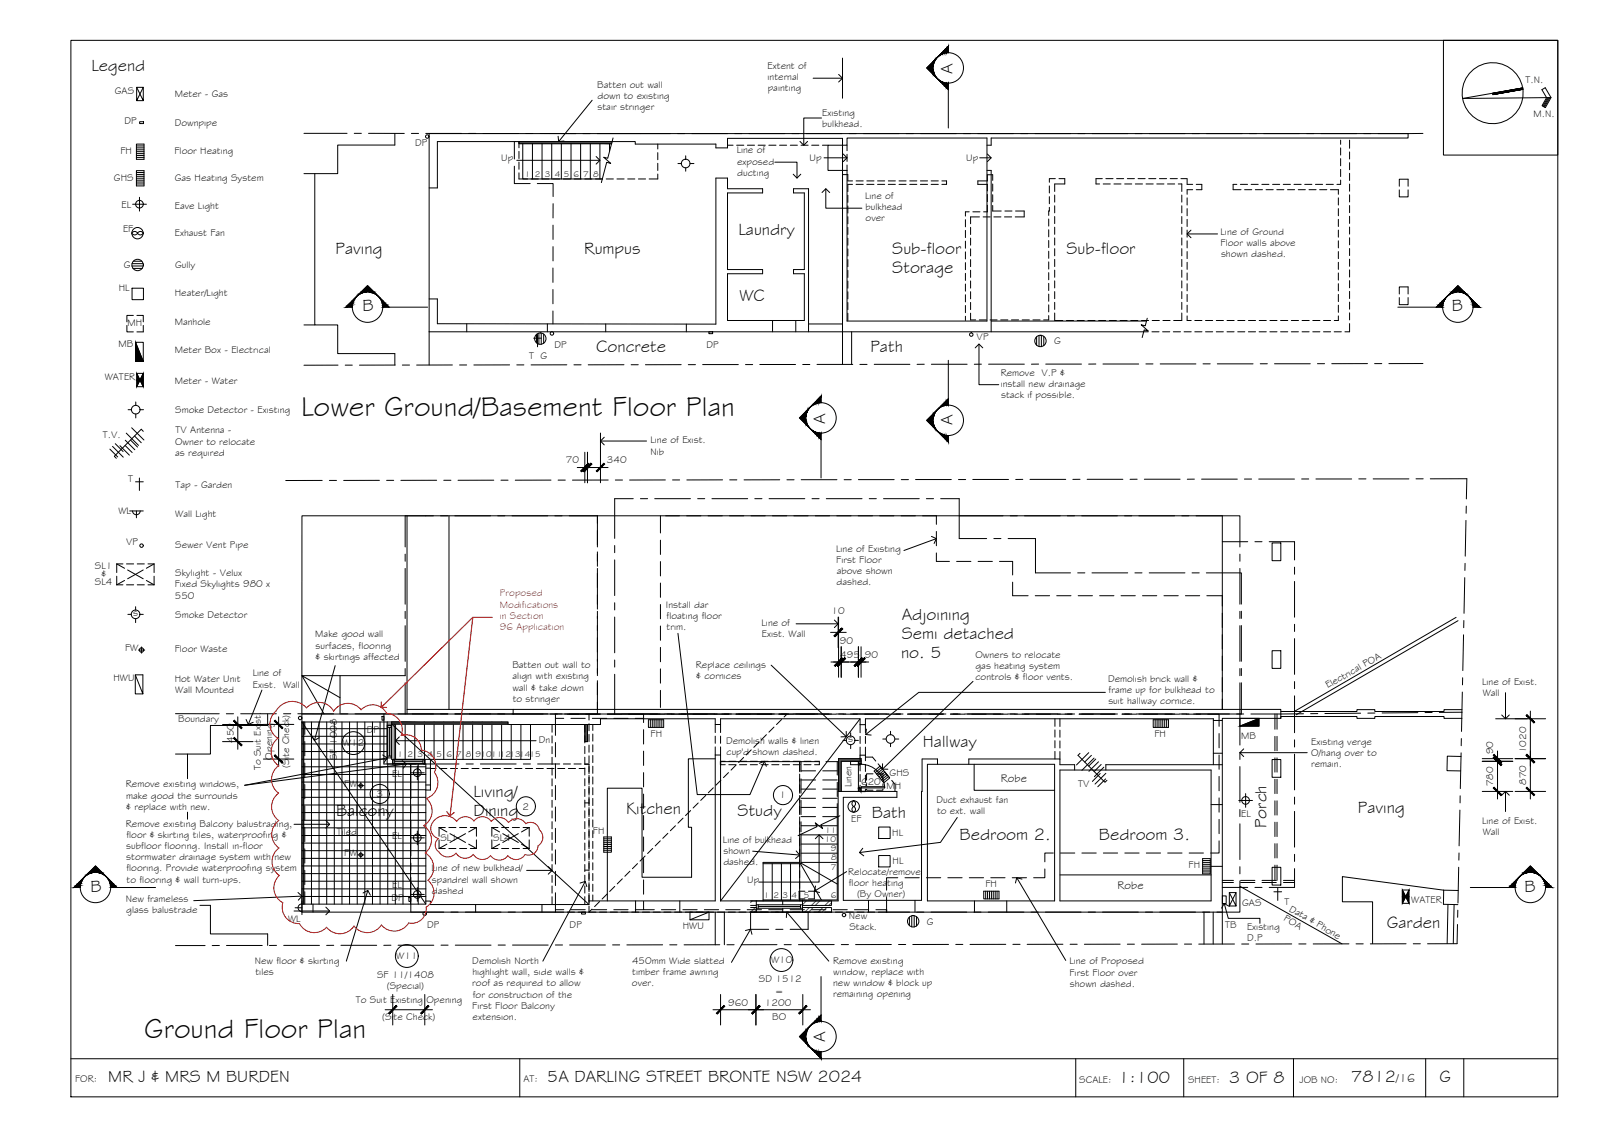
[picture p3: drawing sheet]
<svg xmlns="http://www.w3.org/2000/svg" width="420mm" height="297mm" viewBox="0 0 420 297" stroke-linecap="round" stroke-linejoin="round" font-family="sans-serif">
<defs><g id="words">
<g font-size="7.5">
<text x="79" y="109">Lower Ground/Basement Floor Plan</text>
<text x="37.9" y="272.1">Ground Floor Plan</text>
</g>
<g font-size="4.5">
<text x="24" y="18.6">Legend</text>
<text x="249.8" y="19.4" transform="rotate(-90 249.8 19.4)">A</text>
<text x="193.7" y="61.7">Laundry</text>
<text x="88" y="66.6">Paving</text>
<text x="153.2" y="66.6">Rumpus</text>
<text x="234" y="66.6">Sub-floor</text>
<text x="234" y="71.7">Storage</text>
<text x="279.7" y="66.6">Sub-floor</text>
<text x="95.1" y="81.6">B</text>
<text x="193.9" y="79">WC</text>
<text x="380.8" y="81.6">B</text>
<text x="156.4" y="92.4">Concrete</text>
<text x="228.3" y="92.4">Path</text>
<text x="216.4" y="111.1" transform="rotate(-90 216.4 111.1)">A</text>
<text x="249.8" y="111.5" transform="rotate(-90 249.8 111.5)">A</text>
<text x="236.5" y="162.5">Adjoining</text>
<text x="236.5" y="167.6">Semi detached</text>
<text x="236.3" y="172.6">no. 5</text>
<text x="242" y="195.8">Hallway</text>
<text x="124.2" y="209">Living/</text>
<text x="88.1" y="214">Balcony</text>
<text x="124.2" y="213.9">Dining</text>
<text x="164.3" y="213.3">Kitchen</text>
<text x="193.4" y="213.9">Study</text>
<text x="228.7" y="214.4">Bath</text>
<text x="356.2" y="213.1">Paving</text>
<text x="251.7" y="220.3">Bedroom 2.</text>
<text x="288.2" y="220.3">Bedroom 3.</text>
<text x="332.2" y="217.1" transform="rotate(-90 332.2 217.1)">Porch</text>
<text x="23.7" y="233.8">B</text>
<text x="399.8" y="233.8">B</text>
<text x="363.7" y="243.2">Garden</text>
<text x="216.4" y="273.1" transform="rotate(-90 216.4 273.1)">A</text>
<text x="28.4" y="283.6">MR J &amp; MRS M BURDEN</text>
<text x="143.5" y="283.6">5A DARLING STREET BRONTE NSW 2024</text>
<text x="293.3" y="283.9">1:100</text>
<text x="322.3" y="283.9">3 OF 8</text>
<text x="354.4" y="283.8">7812</text>
<text x="377.5" y="283.8">G</text>
</g>
<text font-size="3.2" x="366.2" y="283.8">/16</text>
<g font-size="3">
<text x="262.5" y="205.1">Robe</text>
<text x="293.1" y="233.2">Robe</text>
</g>
<g font-size="2.6">
<text x="201.3" y="18">Extent of</text>
<text x="156.7" y="23">Batten out wall</text>
<text x="201.3" y="20.9">internal</text>
<text x="201.3" y="23.8">painting</text>
<text x="400.1" y="21.8">T.N.</text>
<text x="30.1" y="24.6">GAS</text>
<text x="45.8" y="25.3">Meter - Gas</text>
<text x="156.7" y="25.9">down to existing</text>
<text x="156.7" y="28.9">stair stringer</text>
<text x="32.6" y="32.6">DP</text>
<text x="45.8" y="32.9">Downpipe</text>
<text x="215.7" y="30.3">Existing</text>
<text x="215.7" y="33.2">bulkhead.</text>
<text x="402.2" y="30.8">M.N.</text>
<text x="31.6" y="40.4">FH</text>
<text x="45.7" y="40.5">Floor Heating</text>
<text x="108.9" y="38.3">DP</text>
<text x="193.2" y="40.2">Line of</text>
<text x="29.9" y="47.4">GHS</text>
<text x="45.8" y="47.4">Gas Heating System</text>
<text x="131.4" y="42.2">Up</text>
<text x="193.3" y="43.1">exposed</text>
<text x="193.3" y="46">ducting</text>
<text x="212.3" y="42.2">Up</text>
<text x="253.4" y="42.2">Up</text>
<text x="226.9" y="52.1">Line of</text>
<text x="31.9" y="54.5">EL</text>
<text x="45.9" y="54.8">Eave Light</text>
<text x="227" y="55">bulkhead</text>
<text x="227" y="57.9">over</text>
<text x="32.3" y="60.7">EF</text>
<text x="45.9" y="61.9">Exhaust Fan</text>
<text x="320.1" y="61.6">Line of Ground</text>
<text x="320.1" y="64.5">Floor walls above</text>
<text x="32.5" y="70.3">G</text>
<text x="45.9" y="70.2">Gully</text>
<text x="320.2" y="67.4">shown dashed.</text>
<text x="31.1" y="76.4">HL</text>
<text x="45.8" y="77.7">Heater/Light</text>
<text x="33.4" y="85.6">MH</text>
<text x="45.8" y="85.3">Manhole</text>
<text x="256.1" y="89.1">VP</text>
<text x="31" y="91">MB</text>
<text x="45.8" y="92.6">Meter Box - Electrical</text>
<text x="138.8" y="94.2">T G</text>
<text x="145.4" y="91.2">DP</text>
<text x="185.3" y="91.2">DP</text>
<text x="276.5" y="90.3">G</text>
<text x="27.5" y="99.5">WATER</text>
<text x="45.8" y="100.7">Meter - Water</text>
<text x="262.5" y="98.6">Remove V.P &amp;</text>
<text x="262.5" y="101.5">install new drainage</text>
<text x="262.6" y="104.4">stack if possible.</text>
<text x="45.9" y="108.3">Smoke Detector - Existing</text>
<text x="46" y="113.6">TV Antenna -</text>
<text x="27" y="114.7">T.V.</text>
<text x="45.9" y="116.5">Owner to relocate</text>
<text x="46" y="119.4">as required</text>
<text x="170.6" y="116.3">Line of Exist.</text>
<text x="170.6" y="119.2">Nib</text>
<text x="148.4" y="121.4">70</text>
<text x="159.1" y="121.5">340</text>
<text x="33.6" y="126.3">T</text>
<text x="46" y="127.9">Tap - Garden</text>
<text x="31.1" y="134.9">WL</text>
<text x="46" y="135.6">Wall Light</text>
<text x="33.1" y="142.9">VP</text>
<text x="45.9" y="143.7">Sewer Vent Pipe</text>
<text x="24.9" y="149.1">SL1</text>
<text x="219.3" y="144.7">Line of Existing</text>
<text x="219.3" y="147.6">First Floor</text>
<text x="24.9" y="153.5">SL4</text>
<text x="26.6" y="151.3">&amp;</text>
<text x="45.8" y="154">Fixed Skylights 980 x</text>
<text x="45.9" y="151.1">Skylight - Velux</text>
<text x="219.4" y="153.5">dashed.</text>
<text x="219.4" y="150.6">above shown</text>
<text x="34.9" y="161.6">s</text>
<text x="45.8" y="156.9">550</text>
<text x="174.6" y="159.3">Install dar</text>
<text x="218.1" y="161">10</text>
<text x="45.9" y="162">Smoke Detector</text>
<text x="82.7" y="167.1">Make good wall</text>
<text x="174.8" y="162.3">floating floor</text>
<text x="174.8" y="165.2">trim.</text>
<text x="199.8" y="164.1">Line of</text>
<text x="199.8" y="167">Exist. Wall</text>
<text x="32.8" y="170.7">FW</text>
<text x="45.8" y="170.8">Floor Waste</text>
<text x="82.8" y="170">surfaces, flooring</text>
<text x="82.8" y="173">&amp; skirtings affected</text>
<text x="220.3" y="168.8">90</text>
<text x="220.4" y="172.5">495</text>
<text x="226.8" y="172.5">90</text>
<text x="255.8" y="172.5">Owners to relocate</text>
<text x="29.7" y="178.6">HWU</text>
<text x="45.8" y="178.7">Hot Water Unit</text>
<text x="66.3" y="177.3">Line of</text>
<text x="134.4" y="175.2">Batten out wall to</text>
<text x="134.4" y="178.1">align with existing</text>
<text x="182.5" y="175.2">Replace ceilings</text>
<text x="182.6" y="178.1">&amp; cornices</text>
<text x="255.8" y="175.4">gas heating system</text>
<text x="255.8" y="178.4">controls &amp; floor vents.</text>
<text x="290.6" y="178.8">Demolish brick wall &amp;</text>
<text x="388.7" y="179.5">Line of Exist.</text>
<text x="46" y="181.7">Wall Mounted</text>
<text x="66.3" y="180.3">Exist. Wall</text>
<text x="134.4" y="181">wall &amp; take down</text>
<text x="134.5" y="184">to stringer</text>
<text x="290.7" y="184.7">suit hallway cornice.</text>
<text x="290.8" y="181.7">frame up for bulkhead to</text>
<text x="348.2" y="180.5" transform="rotate(-29 348.2 180.5)">Electrical POA</text>
<text x="388.9" y="182.4">Wall</text>
<text x="46.7" y="189.3">Boundary</text>
<text x="61.3" y="194.8" transform="rotate(-90 61.3 194.8)">450</text>
<text x="89.9" y="195.6">W12</text>
<text x="96.2" y="192.3">DP</text>
<text x="141.3" y="194.9">Dn</text>
<text x="170.6" y="193.3">FH</text>
<text x="190.4" y="195">Demolish walls &amp; linen</text>
<text x="190.5" y="197.9">cup'd shown dashed.</text>
<text x="222.4" y="194.6">s</text>
<text x="302.8" y="193.3">FH</text>
<text x="325.5" y="193.8">MB</text>
<text x="343.9" y="195.2">Existing verge</text>
<text x="391.7" y="197.8" transform="rotate(-90 391.7 197.8)">90</text>
<text x="400.3" y="197.5" transform="rotate(-90 400.3 197.5)">1020</text>
<text x="68.4" y="201.9" transform="rotate(-90 68.4 201.9)">To Suit Exist.</text>
<text x="71.4" y="199.2" transform="rotate(-90 71.4 199.2)">Opening</text>
<text x="75.8" y="201.4" transform="rotate(-90 75.8 201.4)">(Site Check)</text>
<text x="88.3" y="199.3" transform="rotate(-90 88.3 199.3)">SF 1008</text>
<text x="102.9" y="203.8">EL</text>
<text x="233.3" y="203.3">GHS</text>
<text x="343.9" y="201.1">remain.</text>
<text x="343.9" y="198.1">O/hang over to</text>
<text x="33" y="206.4">Remove existing windows,</text>
<text x="33.1" y="209.4">make good the surrounds</text>
<text x="90.3" y="206.3">FW</text>
<text x="98.7" y="209">3</text>
<text x="204.5" y="209.3">1</text>
<text x="223.3" y="206.4" transform="rotate(-90 223.3 206.4)">Linen</text>
<text x="225.8" y="205.9">620</text>
<text x="232.5" y="206.8">MH</text>
<text x="282.7" y="206.4">TV</text>
<text x="391.6" y="206.2" transform="rotate(-90 391.6 206.2)">780</text>
<text x="400.2" y="205.8" transform="rotate(-90 400.2 205.8)">870</text>
<text x="33.1" y="212.3">&amp; replace with new.</text>
<text x="137" y="212.3">2</text>
<text x="223.2" y="215.6">EF</text>
<text x="245.6" y="210.5">Duct exhaust fan</text>
<text x="245.8" y="213.5">to ext. wall</text>
<text x="325.5" y="214.3">EL</text>
<text x="388.7" y="216">Line of Exist.</text>
<text x="33" y="216.7">Remove existing Balcony balustrading,</text>
<text x="33.2" y="219.7">floor &amp; skirting tiles, waterproofing &amp;</text>
<text x="88.3" y="218.9">Tiled</text>
<text x="102.9" y="220.1">EL</text>
<text x="115.5" y="220.5">SL1</text>
<text x="129.4" y="220.5">SL4</text>
<text x="155.5" y="218.6">FH</text>
<text x="189.6" y="220.9">Line of bulkhead</text>
<text x="234" y="219.3">HL</text>
<text x="388.9" y="218.9">Wall</text>
<text x="33.1" y="222.6">subfloor flooring. Install in-floor</text>
<text x="33.1" y="225.5">stormwater drainage system with new</text>
<text x="90.3" y="224.4">FW</text>
<text x="189.7" y="223.9">shown</text>
<text x="189.7" y="226.8">dashed.</text>
<text x="234.1" y="226.5">HL</text>
<text x="311.7" y="227.7">FH</text>
<text x="33.2" y="228.5">flooring. Provide waterproofing system</text>
<text x="33.2" y="231.4">to flooring &amp; wall turn-ups.</text>
<text x="102.9" y="232.7">EL</text>
<text x="113.2" y="228.4">Line of new bulkhead/</text>
<text x="113.2" y="231.4">spandrel wall shown</text>
<text x="195.9" y="231.6">Up</text>
<text x="222.5" y="229.4">Relocate/remove</text>
<text x="222.6" y="232.3">floor heating</text>
<text x="258.5" y="232.6">FH</text>
<text x="33" y="236.4">New frameless</text>
<text x="33.1" y="239.4">glass balustrade</text>
<text x="102.7" y="236.3">DP</text>
<text x="113.3" y="234.3">dashed</text>
<text x="224.8" y="235.2">(By Owner)</text>
<text x="325.8" y="237.4">GAS</text>
<text x="336.9" y="237.2">T</text>
<text x="338" y="238.8" transform="rotate(30 338 238.8)">Data &amp; Phone</text>
<text x="370.1" y="236.7">WATER</text>
<text x="75.6" y="241.7">WL</text>
<text x="112.1" y="243.4">DP</text>
<text x="149.4" y="243.4">DP</text>
<text x="179.1" y="243.6">HWU</text>
<text x="222.6" y="240.9">New</text>
<text x="222.8" y="243.8">Stack.</text>
<text x="243.1" y="242.4">G</text>
<text x="321.3" y="243.4">TB</text>
<text x="327.1" y="243.9">Existing</text>
<text x="336.5" y="241.3" transform="rotate(30 336.5 241.3)">POA</text>
<text x="103.9" y="251.4">W11</text>
<text x="327.1" y="246.8">D.P</text>
<text x="66.8" y="252.7">New floor &amp; skirting</text>
<text x="67" y="255.6">tiles</text>
<text x="98.9" y="256.5">SF 11/1408</text>
<text x="123.9" y="252.7">Demolish North</text>
<text x="123.9" y="255.6">highlight wall, side walls &amp;</text>
<text x="165.8" y="252.7">450mm Wide slatted</text>
<text x="165.8" y="255.7">timber frame awning</text>
<text x="199" y="257.5">SD 1512</text>
<text x="202.2" y="252.5">W10</text>
<text x="218.5" y="252.7">Remove existing</text>
<text x="218.6" y="255.6">window, replace with</text>
<text x="280.5" y="252.8">Line of Proposed</text>
<text x="280.5" y="255.7">First Floor over</text>
<text x="93.3" y="263">To Suit Existing Opening</text>
<text x="101.5" y="259.4">(Special)</text>
<text x="123.9" y="258.6">roof as required to allow</text>
<text x="124" y="261.5">for construction of the</text>
<text x="165.7" y="258.6">over.</text>
<text x="191" y="263.6">960</text>
<text x="200.6" y="263.7">1200</text>
<text x="203.3" y="260.7">=</text>
<text x="218.5" y="258.6">new window &amp; block up</text>
<text x="218.5" y="261.5">remaining opening</text>
<text x="280.6" y="258.6">shown dashed.</text>
<text x="100.2" y="267.5">(Site Check)</text>
<text x="123.9" y="264.4">First Floor Balcony</text>
<text x="124" y="267.3">extension.</text>
<text x="202.6" y="267.5">BO</text>
<text x="19.7" y="283.8">FOR:</text>
<text x="137.3" y="283.6">AT:</text>
<text x="283" y="283.9">SCALE:</text>
<text x="311.6" y="283.9">SHEET:</text>
<text x="340.8" y="283.9">JOB NO:</text>
</g>
<g font-size="2.6" fill="#f00">
<text x="131.1" y="159.3">Modifications</text>
<text x="131.1" y="156.3">Proposed</text>
<text x="131.1" y="162.2">in Section</text>
<text x="131.1" y="165.1">96 Application</text>
</g>
<g font-size="2.2">
<text x="137.7" y="46.3">1</text>
<text x="140.3" y="46.3">2</text>
<text x="142.9" y="46.3">3</text>
<text x="145.5" y="46.3">4</text>
<text x="147.9" y="46.3">5</text>
<text x="150.4" y="46.3">6</text>
<text x="153" y="46.3">7</text>
<text x="155.6" y="46.3">8</text>
<text x="104.3" y="198.5">1</text>
<text x="106.9" y="198.5">2</text>
<text x="109.5" y="198.5">3</text>
<text x="112.1" y="198.5">4</text>
<text x="114.5" y="198.5">5</text>
<text x="117.1" y="198.5">6</text>
<text x="119.6" y="198.5">7</text>
<text x="122.2" y="198.5">8</text>
<text x="124.7" y="198.5">9101112131415</text>
<text x="216.4" y="220.7">10</text>
<text x="216.4" y="218.3">11</text>
<text x="217.9" y="223.1">9</text>
<text x="218" y="225.5">8</text>
<text x="217.9" y="228.2">7</text>
<text x="200.3" y="235.3">1</text>
<text x="202.8" y="235.3">2</text>
<text x="205.2" y="235.3">3</text>
<text x="207.6" y="235.3">4</text>
<text x="210.8" y="235.3">5</text>
<text x="217.9" y="235.3">6</text>
</g>
</g></defs>
<!-- layer: TILES -->
<g fill="none" stroke="#000" stroke-width=".26">
<path d="M79.2 191h22.3M79.2 193h22.3M79.2 195h22.3M79.2 197h22.3M79.2 199h22.3M79.7 189.3v47.7M81.7 189.3v47.7M83.7 189.3v47.7M85.7 189.3v47.7M87.7 189.3v47.7M89.7 189.3v47.7M91.7 189.3v47.7"/>
<path d="M93.7 189.3v47.7M95.7 189.3v47.7M97.7 189.3v47.7M99.7 189.3v47.7M79.2 201h32.5M79.2 203h32.5M79.2 205h32.5M79.2 207h32.5M79.2 209h32.5M79.2 211h32.5M79.2 213h32.5M79.2 215h32.5"/>
<path d="M79.2 217h32.5M79.2 219h32.5M101.7 200.3v36.7M103.7 200.3v36.7M105.7 200.3v36.7M107.7 200.3v36.7M109.7 200.3v36.7M79.2 221h32.5M79.2 223h32.5M79.2 225h32.5M79.2 227h32.5M79.2 229h32.5"/>
<path d="M79.2 231h32.5M79.2 233h32.5M79.2 235h32.5"/>
</g>
<!-- layer: HATCH -->
<g fill="none" stroke="#545454" stroke-width=".26">
<path d="M197.3 236.2l-.4 .4M198.1 237.9l-1.2 1.2M198.4 238.7l-.5 .4M210.5 236.2h.1M211.5 236.2l-1 1M212.3 237.9l-1.2 1.2M213.3 237.9l-1.2 1.2M214 236.2l-1.2 1.2M215 236.2l-1.2 1.2M215.8 237.9l-1.2 1.2M216.8 237.9l-1.2 1.2M217.6 236.2l-1.2 1.2"/>
<path d="M218.1 236.7l-.7 .7"/>
</g>
<!-- layer: BORDER -->
<g fill="none" stroke="#000" stroke-width=".26">
<path d="M18.6 10.6h390v277h-390zM378.6 10.6h30v30.1h-30zM399.4 23.1l-15.8 2.7 23.2-.2-1.5-2.6-.9 .5 1.2 2.1-1.2 2.1 .9 .5 1.5-2.6M399.4 23.4l-7.9 1.4M405.9 25.6l-1.2 2.2M406.2 25.6l-1.3 2.4M406.5 25.6l-1.4 2.5M18.6 277.6h390M136.3 277.6v10M282.1 277.6v10M310.5 277.6v10M339.2 277.6v10"/>
<path d="M373.9 277.6v10M383.9 277.6v10"/>
<circle cx="391.5" cy="24.4" r="8"/>
</g>
<!-- layer: SERVICES -->
<g fill="none" stroke="#000" stroke-width=".26">
<path d="M35.8 37.8h2v4h-2zM35.8 38.3h2M35.8 38.8h2M35.8 39.3h2M35.8 39.8h2M35.8 22.9l1.8 3.5v-3.5M35.8 26.4l1.8-3.5h-1.8v3.5h1.8M36.6 31.9h1v.5h-1zM34.8 53.5h3.6M35.8 44.7h2v4h-2zM35.8 40.3h2M35.8 40.8h2"/>
<path d="M35.8 41.3h2M35.8 45.2h2M35.8 45.7h2M35.8 46.2h2M35.8 46.7h2M35.8 47.2h2M35.8 47.7h2M35.8 48.2h2M36.6 51.7v3.6M177.8 42.9h.9M179.8 40.8v.9M179.8 44v.9"/>
<path d="M181 42.9h1M34.6 69.7h3M34.6 75.6h3v3h-3zM34.6 69.1h2.9M34.8 60.9a.86 .86 0 0 1 1.3 .2 .86 .86 0 0 1-1.5 0zM34.9 70.4h2.4M35 68.5h2.2M36.1 61.1a.86 .86 0 0 1 1.5 0M36.1 61.1a.86 .86 0 0 0 1.5 0M33.3 85.3v1.7h1.7M35 82.7h-1.7v1.7M35.5 89.7v5.1h2.1l-2.1-5.1h2.1v5.1"/>
<path d="M35.9 82.7h1.7v1.7M37.6 97.9v3.5l-1.8-3.5h1.8l-1.8 3.5h1.8M37.6 85.3v1.7h-1.7M140 88.7h2M140.7 87.7v2.2M141 87.7v3.2M141.3 87.3v2.9M142 87.3v3M142.6 87.6v2.4M185.9 87h1v.5h-1zM271.9 88.3v2.2M272.5 87.9v2.9"/>
<path d="M273.1 87.9v3M273.8 88.2v2.4M28.8 117.7l2.1 2.1M29.5 117l2.8 2.9M30.2 116.3l2.1 2.1M31.5 116.9l2.4 2.4M32.8 116.8l1.9 1.8M32.9 115.4l2.5 2.5M33.1 113.6l3.2 3.2M33.6 107.4h.9M34.2 115.4l1.9 1.8M34.5 112.2l3.2 3.2"/>
<path d="M35.3 114.3l1.7 1.8M35.6 105.4v.9M35.6 108.5v1.1M36.7 107.4h.9M37.6 113.1l-.6-.6-7 7.1 .5 .6M34 134h3.6M34.8 133.9a1.01 1.01 0 0 0 1 1.1 1.01 1.01 0 0 0 1-1.1M35.5 126.3h2.1M35.8 134v1.8M36.6 125.3v3.3M30.6 147.8v2.3M30.6 151.1v2.2"/>
<path d="M30.6 147.8h1.6M30.6 153.3h1.6M30.6 147.8l2.1 1.2M32.7 152.2l-2.1 1.1M33.2 147.8h1.9M33.2 153.3h1.9M33.5 149.4l4.1 2.3M35.6 159.1v.8M36 147.8h1.9M36 153.3h1.9M37.6 149.4l-4.1 2.3M38.4 152.2l2 1.1"/>
<path d="M38.8 147.8h1.6M38.8 153.3h1.6M40.4 147.8v2.3M40.4 151.1v2.2M40.4 147.8l-2 1.2M33.5 161.1h.9M35.5 176.9l2 5v-5h-2v5h2M35.6 162.2v1M36.3 170.4h1.7M36.7 161.1h.9M37.1 169.6v1.7M381.9 161.9l-42.5 24.6"/>
<path d="M382.4 162.7l-42.5 24.7M100.2 187.8h.5v1h-.5zM170.1 188.7h4v2h-4zM170.6 188.7v2M171.1 188.7v2M171.6 188.7v2M172.1 188.7v2M172.6 188.7v2M173.1 188.7v2M173.6 188.7v2M221.1 194.1h.9M223.1 192.1v.9"/>
<path d="M223.1 195.2v1.1M224.2 194.1h.9M231.5 193.8h.9M233.6 191.7v.9M233.6 194.9v.9M234.7 193.8h1M283.3 197.5l-.6 .5 7.1 7.1 .5-.5M285.5 197.3l-3.2 3.2M286.2 198l-1.7 1.8M286.9 198.7l-3.2 3.3M287.4 199l-1.9 1.8M288.1 199.7l-2.5 2.5"/>
<path d="M302.5 188.7h4v2h-4zM303 188.7v2M303.5 188.7v2M304 188.7v2M304.5 188.7v2M305 188.7v2M305.5 188.7v2M306 188.7v2M330.2 188.3h-5v2.1l5-2v2h-5M93.8 206h1.6M94.6 205.2v1.6M107.7 219.7h3.6"/>
<path d="M107.7 202.6h3.6M109.5 200.8v3.6M109.5 217.9v3.6M115.2 217v2.2M115.2 217h1.6M115.2 217l2 1.1M117.7 217h1.9M118 218.6l4.1 2.3M120.5 217h1.9M122.1 218.6l-4.1 2.3M123.3 217h1.7M125 217v2.2"/>
<path d="M125 217l-2.1 1.1M129 217h1.6M129 217v2.2M129 217l2 1.1M131.6 217h1.8M131.9 218.6l4 2.3M134.4 217h1.8M135.9 218.6l-4 2.3M137.2 217h1.6M138.8 217v2.2M138.8 217l-2 1.1M158.4 219.4h1.9v4h-1.9z"/>
<path d="M158.4 219.9h1.9M223.7 211.6l.2-.2a.84 .84 0 0 1 .5 .8 .84 .84 0 0 1-.5 .8 .86 .86 0 0 1-.2-1.4zM223.9 209.9a.86 .86 0 0 0 0 1.6M223.9 209.9a.86 .86 0 0 1 0 1.6M227.3 205.5v1.7h1.7M229 202.9h-1.7v1.6M229.3 202.2l1.5-1.3 2.5 3.1-1.5 1.2zM229.9 202.9h1.7v1.6M230.4 216.8h3.1v3h-3.1zM231.1 201.3l-1.5 1.2M231.4 201.6l-1.5 1.3M231.6 205.5v1.7h-1.7"/>
<path d="M231.8 202l-1.6 1.3M232.1 202.4l-1.6 1.3M232.4 202.8l-1.5 1.3M232.7 203.2l-1.5 1.3M233 203.6l-1.5 1.2M288.6 202.8l-2.1 2.1M288.8 200.4l-1.8 1.9M289.5 201.1l-2.5 2.5M290 204.2l-2.1 2.1M290 202.7l-2.8 2.9M324.9 209.9h3.6M326.7 208.1v3.6"/>
<path d="M77.4 238h1.8M79.2 237a1.01 1.01 0 0 0-1 1 1.01 1.01 0 0 0 1 1M79.2 236.2v3.6M93.8 224.1h1.6M94.6 223.3v1.7M107.2 235.3h.5v1h-.5zM107.7 234.5h3.6M109.5 232.7v3.6M115.2 220.2v2.3M115.2 222.5h1.6M117.2 221.3l-2 1.2M117.7 222.5h1.9"/>
<path d="M120.5 222.5h1.9M122.9 221.3l2.1 1.2M123.3 222.5h1.7M125 220.2v2.3M129 222.5h1.6M129 220.2v2.3M131 221.3l-2 1.2M131.6 222.5h1.8M134.4 222.5h1.8M136.8 221.3l2 1.2M137.2 222.5h1.6M138.8 220.2v2.3"/>
<path d="M152.5 239.1h1v.5h-1zM158.4 222.9h1.9M158.4 222.4h1.9M158.4 221.9h1.9M158.4 221.4h1.9M158.4 220.9h1.9M158.4 220.4h1.9M186 239.1v2h-5v-2h5l-5 2M211.1 233.7h-1.5v2h1.5M212 233.7h1.6v2h-1.6M230.4 224.3h3.1v3h-3.1zM258 233.7h4v2h-4z"/>
<path d="M258.5 233.7v2M259 233.7v2M259.5 233.7v2M260 233.7v2M260.5 233.7v2M261 233.7v2M261.5 233.7v2M315.4 225.1h2v4h-2zM315.4 228.6h2M315.4 228.1h2M315.4 227.6h2M315.4 227.1h2"/>
<path d="M315.4 226.6h2M315.4 226.1h2M315.4 225.6h2M320.6 234.9h1v2h-1zM322.4 234l1.8 3.5v-3.5M322.4 237.5l1.8-3.5h-1.8v3.5h1.8M325.2 232.4l26.8 15.1M334.1 233.8h2M335.1 232.8v3.3M367.8 233.3h1.8l-1.8 3.5h1.8l-1.8-3.5v3.5M238.5 240.4v2.3M239.1 240.1v2.9"/>
<path d="M239.8 240.1v2.9M240.4 240.3v2.5"/>
<circle cx="112.1" cy="35.8" r=".46"/>
<circle cx="36.6" cy="53.5" r="1.01"/>
<circle cx="179.8" cy="42.9" r="1.13"/>
<circle cx="36.1" cy="61.1" r="1.49"/>
<circle cx="36.1" cy="69.5" r="1.49"/>
<circle cx="141.7" cy="88.8" r="1.49"/>
<circle cx="144.8" cy="87.4" r=".46"/>
<circle cx="254.7" cy="87.7" r=".46"/>
<circle cx="272.9" cy="89.4" r="1.49"/>
<circle cx="35.6" cy="107.4" r="1.13"/>
<circle cx="37.1" cy="143" r=".46"/>
<circle cx="35.6" cy="161.1" r="1.13"/>
<circle cx="37.1" cy="170.4" r=".58"/>
<circle cx="78.7" cy="188.2" r=".46"/>
<circle cx="223.1" cy="194.1" r="1.13"/>
<circle cx="233.5" cy="193.7" r="1.13"/>
<circle cx="94.6" cy="206" r=".46"/>
<circle cx="109.4" cy="219.7" r="1.01"/>
<circle cx="109.4" cy="202.6" r="1.01"/>
<circle cx="223.9" cy="211.4" r="1.49"/>
<circle cx="326.7" cy="209.8" r="1.01"/>
<circle cx="94.6" cy="224.1" r=".46"/>
<circle cx="109.4" cy="234.5" r="1.01"/>
<circle cx="111.4" cy="239.6" r=".46"/>
<circle cx="221.4" cy="239.9" r=".46"/>
<circle cx="239.5" cy="241.5" r="1.49"/>
</g>
<!-- layer: BORDER -->
<g fill="#000" stroke="#000" stroke-width=".26">
<path d="M391.5 24.4l7.9-1.3zM391.5 24.5l7.9-1.4v.3z"/>
<path d="M391.5 24.5v.3l7.9-1.4zM391.5 24.8l7.9-1.4z"/>
</g>
<!-- layer: BOUNDARY -->
<g fill="none" stroke="#000" stroke-width=".26">
<path d="M79.7 35h11.3M92.9 35h1.9M96.7 35h9.3M107.9 35h1.9M111.7 35h9.3M122.9 35h1.9M126.6 35h9.4M137.9 35h1.9M141.7 35h9.3M152.9 35h1.9M156.7 35h19.1M177.7 35h1.9"/>
<path d="M181.4 35h9.4M192.7 35h1.9M196.4 35h9.4M207.7 35h1.9M211.4 35h9.4M222.7 35h1.9M226.4 35h9.4M237.7 35h1.9M241.4 35h9.4M252.7 35h1.9M256.4 35h9.4M267.7 35h1.9"/>
<path d="M271.4 35h9.4M282.7 35h1.9M286.4 35h9.4M297.7 35h1.9M301.4 35h9.4M312.7 35h1.9M316.4 35h9.4M327.7 35h1.9M331.4 35h9.4M342.7 35h1.9M346.4 35h9.4M357.7 35h1.9"/>
<path d="M373.2 35h-11.8M88.7 95.7l-9 .1M90.5 95.7h1.9M103.7 95.7h-9.4M105.5 95.7h1.9M118.6 95.7h-9.3M120.5 95.7h1.9M133.7 95.7h-9.4M135.5 95.7h1.9M148.7 95.6l-9.4 .1M150.5 95.6h1.9M163.6 95.6h-9.3"/>
<path d="M165.5 95.6h1.9M178.7 95.6h-9.4M180.5 95.6h1.9M184.3 95.6h9.3M195.5 95.6h1.9M199.3 95.6h9.3M210.5 95.6h1.9M214.3 95.5h9.4M225.5 95.5h1.9M229.3 95.5h9.3M242.4 95.5h-1.9M244.3 95.5h9.3"/>
<path d="M257.4 95.5h-1.9M259.3 95.5h9.4M272.4 95.5h-1.9M274.3 95.5h9.3M287.4 95.4l-1.9 .1M289.3 95.4h9.3M300.5 95.4h1.9M304.3 95.4h9.4M315.5 95.4h1.9M319.3 95.4h9.3M330.5 95.4h1.9M334.3 95.4h9.3"/>
<path d="M345.5 95.3h1.9M358.7 95.3h-9.4M360.5 95.3h1.9M373.2 95.3h-8.9M84.5 126h-9.6M86.4 126h1.9M99.5 125.9l-9.4 .1M101.4 125.9h1.9M114.5 125.9h-9.4M116.4 125.9h1.9M129.5 125.9h-9.4M131.4 125.9h1.9"/>
<path d="M144.5 125.9h-9.4M146.4 125.9h1.9M159.5 125.8l-9.4 .1M161.4 125.8h1.9M174.5 125.8h-9.4M176.4 125.8h1.9M189.5 125.8h-9.4M191.4 125.8h1.9M204.5 125.8h-9.4M206.4 125.8h1.9M210.1 125.8h9.4M221.4 125.8h1.9"/>
<path d="M225.1 125.7h9.4M236.4 125.7h1.9M240.1 125.7h9.4M251.4 125.7h1.9M255.1 125.7h9.4M268.3 125.7h-1.9M270.1 125.7h9.4M283.3 125.7h-1.9M285.1 125.7h9.4M298.2 125.6l-1.8 .1M300.1 125.6h9.4M313.3 125.6h-1.9"/>
<path d="M315.1 125.6h9.4M326.4 125.6h1.9M330.1 125.6h9.4M341.4 125.6h1.8M345.1 125.6h9.4M356.4 125.6h1.9M360.1 125.6h9.4M371.4 125.5h1.9M375.1 125.5h9.6l-.1 5.3M384.5 136.4l-.2 9.4M384.6 132.7l-.1 1.9M384.2 151.4l-.2 9.4"/>
<path d="M384.2 147.7v1.9M383.6 177.7v1.8M383.8 166.4l-.1 9.4M383.9 162.7v1.9M46 187.1h11.5M59.4 187.1h1.8M63.1 187.1h9.4M74.4 187.1h1.8M78.1 187.1h9.4M89.4 187.1h1.8M93.1 187.1h9.4M104.4 187.2h1.8"/>
<path d="M108.1 187.2h9.4M119.4 187.2h1.8M123.1 187.2h19.3M144.3 187.2h1.9M148.1 187.2h9.3M159.3 187.2h1.9M163.1 187.2h9.4M174.3 187.2h1.9M178.1 187.2h9.3M189.3 187.2h1.9M193.1 187.2h9.3M204.3 187.2h1.9"/>
<path d="M208.1 187.2h9.3M219.3 187.2h1.9M223.1 187.2h9.3M234.3 187.2h1.9M238.1 187.2h9.3M249.3 187.2h1.9M253.1 187.2h9.3M264.3 187.2h1.9M268.1 187.2h9.3M279.3 187.2h1.9M283.1 187.2h9.3M294.3 187.2h1.9"/>
<path d="M298.1 187.2h9.3M309.3 187.2h1.9M313.1 187.2h9.3M324.3 187.2h1.9M341.9 187.1l-13.8 .1M345.6 187.1h-1.9M356.9 187l-9.4 .1M360.6 186.9l-1.9 .1M371.9 186.8l-9.4 .1M375.6 186.8h-1.9M383.2 197.4l-.2 9.3M383.3 193.6l-.1 1.9"/>
<path d="M383.4 186.7l-5.9 .1M383.5 181.4l-.2 10.4M382.9 212.4l-.2 9.4M383 208.6l-.1 1.9M382.3 238.6v1.9M382.6 227.4l-.2 9.3M382.7 223.6l-.1 1.9M46 247.9h7.8M57.5 247.9h-1.8M59.4 247.9h9.4M72.5 247.9h-1.8M74.4 247.9h9.4"/>
<path d="M87.5 247.8l-1.8 .1M89.4 247.8h9.4M102.5 247.8h-1.8M104.4 247.8h9.4M115.7 247.8h1.8M119.4 247.8h9.4M130.6 247.8h1.9M134.4 247.8h9.4M145.7 247.7h1.8M149.4 247.7h9.4M160.7 247.7h1.8M173.8 247.7h-9.4"/>
<path d="M175.6 247.7h1.9M188.8 247.7h-9.4M190.7 247.7h1.8M203.8 247.7h-9.4M205.7 247.7h1.8M218.8 247.6l-9.4 .1M220.6 247.6h1.9M233.8 247.6h-9.4M235.7 247.6h1.8M248.8 247.6h-9.4M250.7 247.6h1.8M263.8 247.6h-9.4"/>
<path d="M265.6 247.6h1.9M278.8 247.6h-9.4M280.7 247.6h1.8M293.8 247.5l-9.4 .1M295.7 247.5h1.8M308.8 247.5h-9.4M310.6 247.5h1.9M323.8 247.5h-9.4M325.7 247.5h1.8M338.8 247.5h-9.4M340.6 247.5h1.9M353.8 247.5h-9.4"/>
<path d="M355.6 247.5h1.9M368.8 247.4l-9.4 .1M370.7 247.4h1.8M382.3 242.4l-.1 5h-7.8"/>
</g>
<!-- layer: EXISTING -->
<g fill="none" stroke="#000" stroke-width=".26">
<path d="M103.6 35v3h-15v7.5h-8.9M137.1 37.7v9.2h20.9M139.6 37.7v9.2M142.2 37.7v9.2M144.7 37.7v9.2M147.2 37.7v9.2M149.8 37.7v9.2M152.3 37.7v9.2M154.8 37.7v9.2M157.3 37.7v9.2M159.9 37.7v2M190.8 38.1h1.5"/>
<path d="M193.2 38.1h1.9M196 38.1h1.9M198.8 38.1h1.9M201.6 38.1h1.9M204.5 38.1h1.8M207.3 38.1h1.8M210.1 38.1h1.8M212.9 38.1h1.9M215.7 38.1h1.5M217.2 38.1h3.8v6.6h-3.8zM258.9 38.1h1.1v-1.9h109.3v-1.2h-256.7v60.7M82.6 45.5v39.7h6v7.5h15v3"/>
<path d="M221 44.7h1.2v39.5h36.7v-48h-36.7v1.9h-1.2v-1.8h-30.2v2.5h-3v-1h-21.2v-.7h-51.9v12.2h-2.1M221 44.7v50.8M256.9 41.4h3.1M258.9 44.7h1.1v42.3M259 40.4l1 1-1 1M112.6 78.4h2.1v6.5l73.1 .1v-38.3h3v2.8h9.2v1.1h-9.2v20.1h9.2v1.1h-9.2v12.2h20.2v-12.2h-2.9v-1.1h2.9v-20.1h-2.9v-1.1h4v37.5M79.7 85.2h2.9M112.6 87h187.4M122.4 84.9v2.1M143.6 84.9v2.1M158.9 84.9v2.1M180 85v2"/>
<path d="M202.6 84v3M208.7 84v3M212.1 84.9h8.9M223.4 87v8.5M260 84.2h40.7M106.8 135.2v52M117.8 135.2v50.8M156.7 135.2v2M156.7 139.1v3.7M156.7 144.7v3.8M156.7 150.3v3.8M156.7 155.9v3.8"/>
<path d="M333.6 142.3h2.3v4.7h-2.3zM79.2 177.1h27.1M89.2 177.1v10.1M156.7 161.6v3.7M156.7 167.2v3.8M156.7 172.8v3.8M156.7 178.4v3.8M333.6 170.6h2.3v4.6h-2.3zM79.2 187.2h135.2M79.2 189.3h54v.6h24.3v-1.5h30.1v1.5h1.4v-1.5h36.6v1.6M79.2 189.3v49.8h241.4M79.9 189.3v3.2"/>
<path d="M79.9 194.4v3.8M89.2 182.9l-10-5.8 5.8 10.1M101.5 189.3v11h10.2v35.9M101.5 189.8h1.2M102.7 189.3v9.8h10.2M103 199.1v1.2M103.7 189.3v9.8M106.3 189.3v9.8M106.8 186h27.8M108.8 189.3v9.8M111.3 189.3v9.8M111.4 199.1v1.2"/>
<path d="M112.9 199.1v8h-1.2M113.8 189.3v9.8M116.4 189.3v9.8M118.9 189.3v9.8M121.4 189.3v9.8M124 189.3v9.8M126.5 189.3v9.8M129 189.3v9.8M131.6 189.3v9.8M134.1 189.9v9.2M134.6 186h201.3v2.3h-15.3v.6h-2.4v-.5h-91.2v1.6h-1.4M134.6 186v1.2"/>
<path d="M136.6 189.9v9.2M139.1 189.9v9.2h-26.2M156.7 184.1v1.9M190.2 199.6h-1.2v-1.7h-1.4v38.3h-33.1v.9h-41.6v-.9h-1.2M191.1 199.6h1.9M194 199.6h1.8M196.8 199.6h1.9M199.6 199.6h1.9M202.4 199.6h1.9M205.2 199.6h1.9M208 199.6h1.9M210.8 199.6h1.9"/>
<path d="M213.6 199.6h1.3v.9h-1.3M225.6 195.9v3.7h-2.5v.9h2.5v1.6M225.6 190v2.1M225.6 193.1v1.8M225.6 198h1.4M227 190v2.1M227 193.1v1.8M227 195.9v3.5M227 198.5h1.8l.9 1M241.8 199l-.1 37h-20.5v-27h14v-1.5h-8.2v-1.5M241.9 199h4v1.4M278 199.1v1.4h3.8v1.4"/>
<path d="M278 199h-23.9v1.4M318.2 197.5h2.4M318.2 188.9v11.6M320.6 186v-50.8h-241.4v54.1M320.6 188.9v58.6M333.6 199.1h2.3v4.7h-2.3zM335.9 188.3v-.5h20v.5h4.7v-.5h18.1v.5h4.7M383.2 198.3l-3.6-.1-.1 3.8 3.6 .1M383.4 186h-4.7v.5h-18.1v-.5h-4.7v.5h-20M79.9 200v3.8M79.9 205.7v3.7M79.9 211.3v3.7"/>
<path d="M79.9 216.9v3.8M111.7 205.8h1.2M111.7 201.4h1.2M190.2 200.5h-1.2v35.7h30.8v-28.7h5.8v-1.6M191.1 200.5h1.9M194 200.5h1.8M196.8 200.5h1.9M199.6 200.5h1.9M202.4 200.5h1.9M205.2 200.5h1.9M208 200.5h1.9M210.8 200.5h1.9"/>
<path d="M225.6 203v1.9M227 200.4v1.9M227 203.2v1.9M230.3 200.3l1.2 1.4M232.1 202.4l1.2 1.5M233.9 204.6l.8 1v1.9M243.3 200.4h33.3v35.8h-33.4zM278 201.9h39.6v34.3h-39.6zM317.6 210.9h3M320.6 200.5h-30.6v1.4M79.9 222.5v3.8M79.9 228.2v3.7"/>
<path d="M79.9 233.8v3.2M82.1 237v2.1M111.7 236.2v.8h-32.5M124.7 237.1v2M142.1 237.1v2M166.7 236.2v2.9M178.3 236.2v2.9M205.3 236.2v1M205.3 238.1v1M218.1 236.2v1M218.1 238.1v1M227.8 236v3.1"/>
<path d="M240 236v3.1M255.6 236.2v2.9M264 236.2v2.9M315.8 239.1v8.4M317.6 227.1h3M318.2 239.1v8.4M333.6 227.4h2.3v4.6h-2.3zM378.6 233.4l-26.5-3.6v6.6h7.9v11M378.6 233.4v3.7l3.8 .1M378.6 233.4l3.8 .1M379.8 237.1l-.3 10.3M381.4 237.1l-.2 10.3"/>
</g>
<!-- layer: 0.13 -->
<g fill="none" stroke="#000" stroke-width=".26">
<path d="M134.9 37.1v4.6M136.1 37.1v1.6M136.1 39.7v1.9M160.8 36.2l-1.4 5.3-1.1-.3 1.9 1.6-1.1-.2-1.4 5.3M172.5 37.8v1.3M221 38.1v1.4M222.2 38.1v1.4M351.6 36.7v1.1M351.6 38.8v1.9M354 36.7v2.2M354 39.8v1.9M134.9 43.6v4.5h4.2"/>
<path d="M136.1 45.3v1.6h2.3M136.1 42.5v1.9M139.3 46.9h1.9M140.9 48.1h4.2v3.4M142.1 46.9h1.9M144.9 46.9h1.9M145 59v3.8M145.1 53.4l-.1 3.7M147.8 46.9h1.8M150.6 46.9h1.8M153.4 46.9h1.8M156.2 46.9h1.9"/>
<path d="M159 46.9h1.9M161.8 46.9h1.9M164.6 46.9h1.9M167.4 46.9h1.9M172.5 40v1.9M172.5 42.8v1.9M172.5 45.6v1.3h-2.2M221 40.4v1.9M221 43.3v1.4M221 48.5v1.9M221 51.3v1.9M221 54.1v1.9"/>
<path d="M221 56.9v1.9M221 59.7v1.9M222.2 40.4v1.9M222.2 43.3v1.4M222.4 51.2v1.9M222.4 54v1.9M222.4 56.8v1.9M222.4 59.6v1.9M223.6 47.4h-1.2v-1.6h-1.4v1.8M223.6 48.3h-1.2v1.9M224.5 48.3h1.9M224.5 47.4h1.9"/>
<path d="M227.3 48.3h1.9M227.3 47.4h1.9M230.2 48.3h1.8M230.2 47.4h1.8M233 48.3h1.8M233 47.4h1.8M235.8 48.3h1.8M235.8 47.4h1.8M238.6 48.3h1.9M238.6 47.4h1.9M241.4 48.3h1.9M241.4 47.4h1.9"/>
<path d="M244.2 48.3h1.9M244.2 47.4h1.9M247 47.4h1.2v.9h-1.2M253.2 57.6v1.9M254.2 55.5h-1v1.2M254.6 59.6v1.9M255.2 55.5h1.8M256.9 56.9h-2.3v1.8M257.8 56.9h1.9M259 53.8v1.7h-1M259 51v1.9M260.4 47.3v-1.5h-1.4v1.6h-2.5v.9h2.5v1.8"/>
<path d="M260.4 53.9v1.4h2.2M260.4 48.2v1.9M260.4 51v1.9M260.7 56.9h1.8M263.4 56.9h1.9M263.6 55.3h1.8M266.3 55.3h2.3v1.6h-2.3M275 57.4v1.9M275.2 54.3l-.2 2.2M275.2 46.8v1M275.2 48.7v1.9M275.2 51.6v1.8"/>
<path d="M275.3 46.8h1.5M276.6 51.1v1.9M276.6 53.9v1.9M276.6 56.8v1.8M276.6 59.6v1.8M277.7 46.8h1.6v1.4h-2.7v2M289.1 46.8h-1.6v1.4h.9M289.3 48.2h1.9M290 46.8h1.9M292.1 48.2h1.9M292.8 46.8h1.9M295 48.2h1.8"/>
<path d="M295.7 46.8h1.8M297.8 48.2h1.8M298.5 46.8h1.8M300.6 48.2h1.9M301.3 46.8h1.9M303.4 48.2h1.9M304.1 46.8h1.9M306.2 48.2h1.9M306.9 46.8h1.9M309 48.2h1v2M309.7 46.8h1.6M310 51.1v1.9"/>
<path d="M310 53.9v1.9M310 56.8v1.8M310 59.6v1.8M311.3 46.9v1.4h1.5M311.3 51.9v1.9M311.3 54.7v1.9M311.3 57.5v1.9M312.8 49.7h-1.5v1.2M313.7 48.3h1.5v1.4h-1.5M324.4 48.3h-1v1.4h2.1M325.3 48.3h1.9M326.4 49.7h1.9"/>
<path d="M328.1 48.3h1.9M329.2 49.7h1.9M330.9 48.3h1.9M332 49.7h1.9M333.8 48.3h1.8M334.9 49.7h1.8M336.6 48.3h1.8M337.7 49.7h1.8M339.4 48.3h1.9M340.5 49.7h1.9M342.2 48.3h1.9M343.3 49.7h1.9"/>
<path d="M345 48.3h1.9M346.1 49.7h1.9M347.8 48.3h1.9M348.9 49.7h2.1v1.2M351 51.9v1.9M351 54.7v1.9M351 57.5v1.9M351.6 47.2v1.1h-1M351.6 41.6v1.9M351.6 44.4v1.9M354 42.6v1.9M354 45.4v1.9"/>
<path d="M354 48.3v1.8M354 51.1v1.9M354 53.9v1.9M354 56.7v1.9M354 59.5v1.9M367 48.8v-1.8h2.3v1.8M367 49.8v1.8h2.3v-1.8M145 70.3v3.7M145 75.9v3.7M145 64.7v3.7M221 62.6v1.8M221 65.4v1.8"/>
<path d="M221 68.2v1.9M221 71v1.9M221 73.8v1.9M221 76.6v1.9M221 79.4v1.9M222.4 62.4v1.9M222.4 65.2v1.9M222.4 68v1.9M222.4 70.9v1.8M222.4 73.7v1.9M222.4 76.5v1.9M222.4 79.3v1.9"/>
<path d="M253.2 60.4v1.9M253.2 63.2v1.9M253.2 66v1.9M253.2 68.8v1.9M253.2 71.7v1.8M253.2 74.5v1.8M253.2 77.3v1.9M254.6 62.4v1.9M254.6 65.2v1.9M254.6 68v1.9M254.6 70.8v1.9M254.6 73.7v1.8"/>
<path d="M254.6 76.5v1.9M254.6 79.3v1.9M275 60.2v1.9M275 63v1.9M275 65.9v1.8M275 68.7v1.8M275 71.5v1.9M275 74.3v1.9M275 77.1v1.9M275 79.9v1.9M276.6 62.4v1.9M276.6 65.2v1.9"/>
<path d="M276.6 68v1.9M276.6 70.8v1.9M276.6 73.6v1.9M276.6 76.4v1.9M276.6 79.3v1.8M310 62.4v1.9M310 65.2v1.9M310 68v1.9M310 70.8v1.9M310 73.6v1.9M310 76.4v1.9M310 79.3v1.8"/>
<path d="M311.3 60.3v1.9M311.3 63.1v1.9M311.3 65.9v1.9M311.3 68.8v1.8M311.3 71.6v1.8M311.3 74.4v1.9M311.3 77.2v1.9M351 60.3v1.9M351 63.1v1.9M351 65.9v1.9M351 68.8v1.8M351 71.6v1.8"/>
<path d="M351 74.4v1.9M351 77.2v1.9M354 62.3v1.9M354 65.1v1.9M354 67.9v1.9M354 70.8v1.8M354 73.6v1.9M354 76.4v1.9M354 79.2v1.9M367 77.1v-1.9h2.3v1.9M367 78v1.9h2.3v-1.9M145 81.5v3.4"/>
<path d="M221 82.2v1.8M222.4 82.1v1.9M253.2 80.1v1.9M253.2 82.9v1.1M254.6 82.1v1.8h1.3M256.8 83.9h1.9M259.7 83.9h1.8M262.5 83.9h1.8M265.3 83.9h1.9M268.1 83.9h1.9M270.9 83.9h1.9M275 82.7v1.2h-1.3"/>
<path d="M276.6 82.1v1.9h2.2M279.7 84h1.9M282.5 84h1.9M285.3 84h1.9M288.1 84h1.9M290.9 84h1.9M293.8 84h1.8M296.6 84h1.8M299.4 84h1.9M300 87h1.2M300.9 83.4l-.5 2-1.1-.3 1.8 1.7-1-.3-.5 2M302.1 87h1.9"/>
<path d="M302.2 84h1.9M304.9 87h1.9M305 84h1.9M307.7 87h1.9M310 82.1v1.9h-2.2M310.5 87h1.9M311.3 82.8v1.2h1.1M311.3 80v1.9M313.4 84h1.8M313.4 87h1.8M316.2 84h1.9M316.2 87h1.9"/>
<path d="M319 84h1.9M319 87h1.9M321.8 84h1.9M321.8 87h1.9M324.6 84h1.9M324.6 87h1.9M327.4 87h1.9M327.4 84h1.9M330.2 87h1.9M330.2 84h1.9M333 87h1.9M333.1 84h1.8"/>
<path d="M335.9 84h1.8M335.9 87h1.8M338.7 84h1.9M338.7 87h1.8M341.5 84h1.9M341.5 87h1.9M344.3 84h1.9M344.3 87h1.9M347.1 84h1.9M347.1 87h1.9M349.9 87h1.9M351 82.8v1.2h-1.1"/>
<path d="M351 80v1.9M354 82v1.9M354 84.8v2.2h-1.3M173.2 135.2v4.5M174.6 135.2h3.6M180.1 135.2h3.7M185.7 135.2h3.7M191.3 135.2h3.8M197 135.2h3.7M202.6 135.2h3.7M208.2 135.2h3.7M213.8 135.2h3.8"/>
<path d="M219.5 135.2h3.7M225.1 135.2h3.7M230.7 135.2h3.7M236.3 135.2h3.8M242 135.2h3.6v2.3M245.6 139.3v3.8M173.2 141.6v3.8M173.2 147.2v3.8M173.2 152.9v3.7M173.2 158.5v3.7M245.6 145v2.2h3.4M250.9 147.2h3.7"/>
<path d="M256.5 147.2h3.8M262.1 147.2h3.5v3.5M265.6 152.6v3.6h4M271.5 156.2h3.8M277.1 156.2h3.8M282.8 156.2h3.7M288.4 156.2h3.7M294 156.2h3.8M299.6 156.2h3.8M305.3 156.2h3.7M310.9 156.2h3.7M316.5 156.2h4.1v2.7"/>
<path d="M173.2 164.1v3.8M173.2 169.7v3.8M173.2 175.4v3.7M320.6 160.8v3.7M320.6 166.4v3.8M320.6 172v3.8M320.6 177.6v3.8M49.2 197.7v6.4M70.2 187.2v3h-15v7.5h-9.2M79.2 189.3l32.5 47.7M102.7 189.8l51.8 47.3M144.8 189.9v2.1"/>
<path d="M144.8 192.9v1.9M144.8 195.7v1.9M144.8 198.5v1.9M153.4 198.5v1.9h1.1v1.9M153.4 189.9v2.1M153.4 192.9v1.9M153.4 195.7v1.9M155.5 189.9v1.6M155.5 192.4v1.9M155.5 195.3v1.8M155.5 198.1v1.8M173.2 181v4.5"/>
<path d="M187.6 198.9h-7.1v18h.9v13.1h-13v-23.4h-9.1v29.6M187.6 189.9v2.2M187.6 193v1.9M187.6 195.8v2.1M189 189.9v2.2M189 193v1.9M189 195.8v2.1M211.4 199.7h-1.7v2.3M225.6 188.4l-36.6 47.8M276.7 188.4v2M276.7 191.4v1.8M276.7 194.2v1.9"/>
<path d="M276.7 197v2M278 188.4v2.1M278 191.4v1.9M278 194.2v1.9M278 197v2.1M320.6 183.3v2.7M334.4 187.2v4M334.4 193.1v3.7M334.4 198.7v3.7M334.9 187.2v4M334.9 193.1v3.7M334.9 198.7v3.7"/>
<path d="M49.2 212.9v1.9M112.9 201.5h1.5M115.3 201.5h1.9M118.1 201.5h1.9M121 201.5h1.8M123.8 201.5h1.8M126.6 201.5h1.8M129.4 201.5h1.9M132.2 201.5h1.9M135 201.5h1.9M137.8 201.5h1.9M140.6 201.5h1.9"/>
<path d="M143.5 201.5h1.8M144.8 201.4v1.8M144.8 204.2v1.8M144.8 207v1.8M144.8 209.8v1.9M144.8 212.6v1.9M144.8 215.4v1.9M144.8 218.2v1.9M146.3 201.5h1.8M149.1 201.5h1.8M151.9 201.5h1.5M153.4 201.3v1.9"/>
<path d="M153.4 204.1v1.9M153.4 206.9v1.9M153.4 209.8v1.8M153.4 212.6v1.9M153.4 215.4v1.9M153.4 218.2v1.9M153.4 210.5h1.1M154.5 203.3v1.9M154.5 206.1v1.9M154.5 208.9v1.9M154.5 211.7v1.9M154.5 214.5v1.9"/>
<path d="M154.5 217.4v1.8M155.5 200.9v1.8M155.5 203.7v1.9M155.5 206.5v1.9M155.5 209.3v1.9M155.5 212.1v1.9M155.5 214.9v1.9M155.5 217.8v1.8M209.7 202.9v1.9M209.7 205.8v1.8M209.7 208.6v1.8M209.7 211.4v1.8"/>
<path d="M209.7 214.2v1.9M209.7 217v1.9M209.7 219.8v1.9M220.3 213.9l-5 2.4 .5 .9-2-1.5 .5 1-5 2.4M225.1 200.2v6.6M225.8 200.4a6.2 6.2 0 0 1 6.2 6.2M255.5 200.4v6.8h21.1M334.4 204.3v3.8M334.4 209.9v3.8M334.4 215.6v3.7M334.9 204.3v3.8M334.9 209.9v3.8"/>
<path d="M334.9 215.6v3.7M52.4 237.4h2.8v7.4h15v3.1M144.8 221v1.9M144.8 223.9v1.8M144.8 226.7v1.8M144.8 229.5v1.8M144.8 232.3v1.9M144.8 235.1v2M153.4 221v1.9M153.4 223.8v1.9M153.4 226.6v1.9M153.4 229.4v1.9"/>
<path d="M153.4 232.3v1.8M153.4 235.1v2M153.4 228.1h1.1M154.5 220.2v1.8M154.5 223v1.8M154.5 225.8v1.9M154.5 228.6v1.9M154.5 231.4v1.9M154.5 234.2v2M155.5 220.6v1.8M155.5 223.4v1.8M155.5 226.2v1.9"/>
<path d="M155.5 229v1.9M155.5 231.8v1.9M155.5 234.6v1.6M187.6 239.1v8.6M190 239.1v8.6M209.7 222.6v1.9M209.7 225.4v1.9M209.7 228.3v1.8M209.7 231.1v1.8M209.7 233.9v2.3M278 229.4h39.6M320.6 231.4h2.9"/>
<path d="M320.6 230.8h2.9M325.4 231.4h3.7M325.4 230.8h3.7M331 231.4h3.7M331 230.8h3.7M334.4 221.2v3.7M334.4 226.8v4M334.9 221.2v3.7M334.9 226.8v4M336.6 231.4h2.9M336.6 230.8h2.9"/>
</g>
<!-- layer: STAIRS -->
<g fill="none" stroke="#000" stroke-width=".26">
<path d="M209.7 199.7v2.6M210.1 199.7v2.6M211.4 199.7h3.3M216.6 199.7h3.3v2.9M219.6 199.7v3.5M209.7 218.9v7.2h-9.6v10.1M209.7 204.2v3.8M209.7 209.8v3.8M209.7 215.4v2.7M210.1 218.6v7.8h-10M210.1 218.9h9.5M210.1 216.5h9.5"/>
<path d="M210.1 204.2v3.8M210.1 209.8v3.8M210.1 215.4v2.7M210.1 214.1h3.8M210.1 211.7h3.8M210.1 209.3h3.8M210.1 206.9h3.8M210.1 204.5h3.8M210.1 202.1h3.8M215.8 214.1h3.8M215.8 211.7h3.8M215.8 209.3h3.8"/>
<path d="M215.8 206.9h3.8M215.8 204.5h3.8M215.8 202.1h3.8M219.6 210.7v25.2h-19.5M219.6 205.1v3.7M219.9 204.5v3M202.5 226.4v9.5M204.9 226.4v9.5M207.3 226.4v9.5M209.7 226.6v9.3M209.9 226.4l5.5 9.5M210.1 226.1h9.5"/>
<path d="M210.1 223.7h9.5M210.1 221.3h9.5M210.1 226.3l9.5 5.5"/>
</g>
<!-- layer: HATCH -->
<g fill="#545454" stroke="#545454" stroke-width=".26">
<path d="M225.6 198.9l.2 .7v-.7zM225.6 198.9l.2 .7h-.2z"/>
<path d="M219.9 198.9l5.7 .7v-.7zM219.9 198.9l5.7 .7h-5.7z"/>
<path d="M225.1 199.6l.7 .6v-.6zM225.1 199.6l.7 .6h-.7z"/>
<path d="M219.9 199.6l.7 7.9v-7.9zM219.9 199.6l.7 7.9h-.7z"/>
<path d="M225.6 206.8l.2 .7v-.7zM225.6 206.8l.2 .7h-.2z"/>
<path d="M225.1 206.8l.5 .7v-.7zM225.1 206.8l.5 .7h-.5z"/>
<path d="M153.4 189.9l.7 4.5v-4.5zM153.4 189.9l.7 4.5h-.7z"/>
<path d="M136.1 37.1l24.3 .6 .1-.6zM136.1 37.1l24.3 .6h-24.3z"/>
<path d="M102.7 189.3l30.5 .5v-.5zM102.7 189.3l30.5 .5h-30.5z"/>
</g>
<!-- layer: ROOFPLAN EXIST. -->
<g fill="none" stroke="#000" stroke-width=".26">
<path d="M113.7 135.2h-7.4v8.2M115.5 135.2h1.9M119.3 135.2h9.4M130.5 135.2h1.9M134.3 135.2h9.4M145.5 135.2h1.9M149.3 135.2h7.4v8.2M166.1 130.7h-4.9v10.5M168 130.7h1.8M171.7 130.7h9.4M183 130.7h1.8M186.7 130.7h9.4"/>
<path d="M198 130.7h1.8M201.7 130.7h9.4M213 130.7h1.8M216.7 130.7h9.4M228 130.7h1.8M231.7 130.7h9.4M243 130.7h1.8M246.7 130.7h4.9v10.5h7.2M251.6 135.2h11.5M265 135.2h1.8M268.7 135.2h9.4M279.9 135.2h1.9"/>
<path d="M283.7 135.2h9.4M294.9 135.2h1.9M298.7 135.2h9.4M310 135.2h1.8M313.7 135.2h11.5v8.2M106.3 145.3v1.8M106.3 149v9.4M156.7 145.3v1.8M156.7 149v9.4M161.2 143v1.9M161.2 146.8v9.3M161.2 158v1.9"/>
<path d="M260.7 141.2h1.8M264.4 141.2h7.2v9h9.2M282.6 150.2h1.9M286.4 150.2h9.4M297.7 150.2h1.8M301.4 150.2h9.4M312.6 150.2h1.9M316.4 150.2h9.2v8.2M320.6 142h6.6M325.2 145.3v1.8M325.2 149v9.4M329.1 142h1.9"/>
<path d="M332.9 142h6.6v4.8M339.5 148.7v1.9M339.5 152.4v9.4M106.3 160.3v1.9M106.3 164v9.4M106.3 175.3v1.9M106.3 179v8.2h7.4M156.7 179v8.2h-7.4M156.7 160.3v1.9M156.7 164v9.4M156.7 175.3v1.8M161.2 176.8v10.4h11.9"/>
<path d="M161.2 161.8v9.3M161.2 173v1.9M325.2 160.3v1.9M325.2 164v9.4M325.2 175.3v1.9M325.2 179v16.3M325.6 179v8.2h-11.9M325.6 160.2v1.9M325.6 164v9.4M325.6 175.3v1.8M339.5 163.7v1.9M339.5 167.4v9.4"/>
<path d="M339.5 178.7v1.8M100.7 187.2v13.1h4.7M115.5 187.2h1.9M119.3 187.2h9.4M130.5 187.2h1.9M134.3 187.2h9.4M145.5 187.2h1.9M154.5 187.2v1.6M154.5 189.7v1.9M154.5 192.5v1.9M154.5 195.3v1.9M154.5 198.2v1.8"/>
<path d="M175 187.2h1.8M178.7 187.2h9.4M190 187.2h1.8M193.7 187.2h9.4M195 198.6l-1.3 1.3M197 196.6l-1.3 1.3M199 194.6l-1.3 1.3M201 192.6l-1.3 1.3M203 190.6l-1.3 1.4M205 187.2h1.8M205 188.6l-1.3 1.4M206.4 187.2l-.8 .8"/>
<path d="M208.7 187.2h9.4M220 187.2h1.8M223.7 187.2h9.4M235 187.2h1.8M238.7 187.2h9.4M250 187.2h1.8M253.7 187.2h9.4M265 187.2h1.8M268.7 187.2h9.4M280 187.2h1.8M283.7 187.2h9.4M295 187.2h1.8"/>
<path d="M298.7 187.2h9.4M310 187.2h1.8M325.2 197.2v1.9M339.5 182.4v9.7M339.5 194v1.8M339.5 197.7v9.4M107.3 200.3h1.8M107.7 200.3v9.1M107.7 211.3v1.8M107.7 215v9.4M111 200.3h9.4M122.2 200.3h1.9"/>
<path d="M126 200.3h9.4M137.3 200.3h1.8M141 200.3h5.8M147.8 200.3h1.8M150.5 200.3h1.9M153.4 200.3h1.1M154.5 201v1.9M154.5 203.8v1.9M154.5 206.6v1.9M154.5 209.4v1.9M154.5 212.2v1.9M154.5 215v1.9"/>
<path d="M154.5 217.8v1.9M175.2 218.5l-1.4 1.3M177.2 216.5l-1.4 1.3M179.1 214.5l-1.3 1.3M181.1 212.5l-1.3 1.3M183.1 210.5l-1.3 1.3M185.1 208.5l-1.3 1.3M187.1 206.5l-1.3 1.3M189.1 204.5l-1.3 1.4M191.1 202.6l-1.4 1.3M193 200.6l-1.3 1.3M325.2 201v9.3"/>
<path d="M325.2 212.2v1.9M325.2 216v9.4M339.5 209v1.8M339.5 212.7v9.4M107.7 226.3v1.8M107.7 230v9.1h8.7M118.3 239.1h1.8M122 239.1h9.4M133.3 239.1h1.9M137 239.1h10.9M148.8 239.1h1.9M151.6 239.1h1.9"/>
<path d="M154.4 239.1h1.9M154.5 237.5v1.6l.8-.7M154.5 220.7v1.8M154.5 223.5v1.9M154.5 226.3v1.9M154.5 229.1v1.9M154.5 231.9v1.9M154.5 234.7v1.9M157.2 239.1h1.9M157.3 236.4l-1.4 1.3M159.2 234.4l-1.3 1.3M160 239.1h1.9"/>
<path d="M161.2 232.4l-1.3 1.3M162.9 239.1h1.8M163.2 230.4l-1.3 1.3M165.2 228.4l-1.3 1.3M165.7 239.1h1.8M167.2 226.4l-1.3 1.3M168.5 239.1h1.9M169.2 224.4l-1.3 1.4M171.2 222.4l-1.4 1.4M171.3 239.1h1.9M173.2 220.4l-1.4 1.4M174.1 239.1h1.9"/>
<path d="M176.9 239.1h1.9M179.7 239.1h1.9M182.5 239.1h1.9M185.4 239.1h1.8M188.2 239.1h1.8M191 239.1h1.9M193.8 239.1h1.9M196.6 239.1h1.9M199.4 239.1h1.9M202.2 239.1h1.9M205 239.1h1.9M207.9 239.1h1.8"/>
<path d="M210.7 239.1h1.8M213.5 239.1h1.9M216.3 239.1h1.9M219.1 239.1h1.9M221.9 239.1h1.9M224.7 239.1h1.9M227.5 239.1h1.9M230.4 239.1h8.2M240.4 239.1h1.9M244.2 239.1h9.3M255.4 239.1h1.9M259.2 239.1h9.3"/>
<path d="M270.4 239.1h1.9M274.2 239.1h9.3M285.4 239.1h1.9M289.2 239.1h9.3M300.4 239.1h1.9M304.2 239.1h9.3M315.4 239.1h1.9M320.6 232.7h6.6M325.2 231v8.1h-6M325.2 227.2v1.9M329.1 232.7h1.9M339.5 224v1.8"/>
<path d="M339.5 227.7v5h-6.6"/>
</g>
<!-- layer: NEWWORK -->
<g fill="none" stroke="#000" stroke-width=".26">
<path d="M136.1 37.1v.6h24.3M79.2 189.3v47.7M79.5 189.3v47.7M101.5 198.7h1.2M101.5 190.2h1.2M102.7 189.8h30.5M103 199.1v1.2M111.4 199.1v1.2M145.7 187.2v1.1h2.2M145.7 188.3v4.5M145.7 194.7v3.7M148.8 187.2h3"/>
<path d="M149.7 188.3h3.8M153.4 189.9v4.5h.7v-4.5M153.6 187.2h3.8M155.3 188.3h3.8M159.3 187.2h3.7M161 188.3h3.7M164.9 187.2h3.7M166.6 188.3h2.2M168.8 187.2v2.2M168.8 191.3v3.8M168.8 196.9v3.8M170.5 187.2h3.8"/>
<path d="M176.1 187.2h3.8M181.8 187.2h3.7M187.4 187.2h3.7M189 199.7h20.7M193 187.2h3.8M198.6 187.2h3.8M204.3 187.2h3.7M209.9 187.2h3.7M215.5 187.2h3.8M221.1 187.2h3.8M226.8 187.2h3.7M232.4 187.2h3.7"/>
<path d="M238 187.2h3.8M243.6 187.2h3.8M249.3 187.2h3.7M254.9 187.2h3.7M260.5 187.2h3.8M266.1 187.2h3.8M271.8 187.2h3.7M277.4 187.2h3.7M283 187.2h3.8M288.6 187.2h3.8M294.3 187.2h3.7M299.9 187.2h3.7"/>
<path d="M305.5 187.2h3.8M311.1 187.2h3.8M316.7 187.2h3v3.2M319.7 192.3v3.8M319.7 197.9v3.8M145.7 200.3v3.7M145.7 205.9v3.8M145.7 211.6v3.7M145.7 217.2v3.7M168.8 202.6v3.7M168.8 208.2v3.7M168.8 213.8v3.8"/>
<path d="M168.8 219.4v3.8M219.9 207.5v-8.6h5.9v1.3h-.7v-.6h-4.5v7.9M225.1 207.5v-.7h.7v.7M319.7 203.6v3.7M319.7 209.2v3.7M319.7 214.8v3.8M145.7 234.1v4.4h2.2M145.7 222.8v3.7M145.7 228.4v3.8M145.7 238.5v.6M149.7 238.5h3.8M155.3 238.5h3.8"/>
<path d="M161 238.5h3.7M166.6 238.5h2.2M168.8 236.3v2.2h2.8M168.8 225.1v3.7M168.8 230.7v3.7M173.5 238.5h3.7M179.1 238.5h3.7M184.7 238.5h3.8M190.3 238.5h3.8M196 238.5h3.7M196.9 236.2h1.5v2.9h-1.5M196.9 237.4h1.5"/>
<path d="M196.9 237.9h1.5M201.6 238.5h3.7M207.2 238.5h3.8M210.5 237.4h7.6M210.5 237.9h7.6M212.8 238.5h3.8M218.1 236.2h-7.6v2.9h7.6M218.5 238.5h3.7M224.1 238.5h3.7M232.5 235.3v3.2h-2.8M235.5 230.1h-3v3.3M237.3 230.1h3.8"/>
<path d="M243 230.1h3.7M248.6 230.1h3.7M254.2 230.1h3.8M259.8 230.1h3.8M265.5 230.1h3.7M274 227.8v2.3h-2.9M276.3 223.6h-2.3v2.3M278.1 223.6h3.8M283.7 223.6h3.8M289.4 223.6h3.7M295 223.6h3.8M300.6 223.6h3.8"/>
<path d="M306.2 223.6h3.8M311.9 223.6h3.7M319.7 220.4v3.2h-2.2"/>
</g>
<!-- layer: 0 -->
<g fill="none" stroke="#000" stroke-width=".26">
<path d="M219.9 19.5l1.1 1-1.1 1M146.4 35.7l.1 1.4 1.4-.1M155.3 26.3l-8.8 10.8M209.8 37.1l1 1 1-1M213.3 20.5h7.7M215.5 30.9h-4.7v7.2M135.5 42h21.8M156.3 41l1 1-1 1M203.2 42.5h5.8v4.2M208 45.7l1 1 1-1M215.6 50.5l1-1 1 1M216.1 41.4h6.1"/>
<path d="M216.6 49.5v5.1h9.4M221.2 40.4l1 1-1 1M311.3 61.3h8M312.4 60.3l-1.1 1 1.1 1M255.8 91.2l1-1 1 1M256.8 90.2v10.7h5.1M157.5 115.6h12.1M158.5 114.6l-1 1 1 1M244.3 140.6l1.3 .6-.6 1.3M245.6 141.2l-8.5 3.1M87.9 174.5l-5.4 19.6M177.8 166l5.1 42.3h13.8l3.8-8.7"/>
<path d="M202.3 174.4l19.7 18.7M208.8 163.5h11M218.8 162.6l1 .9-1 1M255.2 178.6l-23.8 23M64.5 188.6l.6 1.3 1.3-.5M68.7 180.9l-3.6 9M81.8 192.9l.7 1.2 1.2-.7M100.4 197.9l1.1 .8-.8 1.2M101.5 198.7l-37.3 7.2 42.4-5.6M103.7 194.2h36.9M104.7 193.2l-1 1 1 1M105.5 199.4l1.1 .9-.8 1.1"/>
<path d="M221.9 191.7l.1 1.4-1.4 .1M227.2 191.1l-.1 1.5 1.4 .1M289.9 181.5h-48.9l-13.9 11.1M325.2 197.3h17.6M326.2 196.3l-1 1 1 1M393.9 187.4l1 1 .9-1M394.9 181.6v6.8M77.1 216.1h9.4M85.5 215.1l1 1-1 1M199.2 200.1l1.3-.5 .5 1.3M213.8 219.9l1-1 1 1M214.8 218.9v12.4h-15.8"/>
<path d="M231.5 200.2l-.1 1.4 1.5 .1M251.1 214.3l-4.4 6.5-21.3 2.7M393.9 208.5l1-1 .9 1M394.9 207.5v5.3M77.1 238.8h9.4M78.2 234l1 .9-1 1.1M79.2 234.9l-28.4 1.2M85.5 237.8l1 1-1 1M95.2 234.1l1.3-.7 .6 1.3M96.5 233.4l-5.7 18.6M138.1 228.2h6.7M143.8 227.2l1 1-1 1"/>
<path d="M152.1 231.5l1.4-.4 .4 1.3M153.5 231.1l-11.1 20.9M197.4 223.2l12.3 1M206.3 239.1l11.1 12.9M207.8 239.2l-1.5-.1-.1 1.5M208.8 223.1l.9 1.1-1.1 .9M213.9 232.3l-.3 1.4 1.4 .3M222 228.5l-8.4 5.2M226.3 222.4l-.9 1.1 1.1 .9M266.7 230.1l12.8 21.7M268 230.5l-1.3-.4-.4 1.4M321.1 236.9l1 3.9h8.3v1.3"/>
<path d="M322.3 237.6l-1.2-.7-.7 1.2M195.5 244l1.4-.4 .3 1.4M196.9 243.6l-5.1 8.7"/>
</g>
<!-- layer: SECTION POINT -->
<g fill="#000" stroke="#000" stroke-width=".26">
<path d="M243 17.8l1.7-1.6v3.3zM245.5 15.4l-.3 .5zM245.9 15l.4-.4zM245.5 20.2l.4 .5zM245.9 20.7l.4 .4zM93.6 77.7l-.4 .4zM93.9 77.3l.6-.3zM94.7 76.5l1.7-1.6 1.7 1.6zM98.8 77.3l.4 .4zM99.2 77.7l.4 .4zM379.5 77.7l-.4 .4zM379.9 77.3l-.4 .4z"/>
<path d="M382.4 74.9l1.6 1.6h-3.3zM384.3 77l.5 .3zM385.2 77.7l.4 .4zM211.3 107.9v3.3l-1.6-1.6zM211.8 107.4l.3-.3-.3 .5zM212.1 112l.4 .4zM212.5 112.4l.4 .4zM212.5 106.7l.4-.4zM244.7 108.5v3.4l-1.7-1.7zM245.2 112.1l.3 .6zM245.9 107.4l-.4 .4zM245.9 107.4l.4-.4z"/>
<path d="M245.9 113l.4 .4zM22.2 229.9l-.4 .3zM22.6 229.5l.5-.3zM25 227l1.7 1.7h-3.3zM27.4 229.5l.5 .4zM27.9 229.9l.4 .3zM398.5 229.9l-.3 .3zM398.9 229.5l-.4 .4zM401.4 227l1.6 1.7h-3.3zM403.3 229.2l.5 .3zM404.2 229.9l.4 .3zM211.3 270.1v3.3l-1.6-1.6z"/>
<path d="M211.8 273.7l.3 .5zM212.5 269l-.4 .4zM212.9 268.6l-.4 .4zM212.5 274.6l.4 .4z"/>
<path d="M244.7 16.2v1.3zM244.8 16.1l-.1 1.4z"/>
<path d="M244.7 18.1v1.4zM244.8 18.7v.9z"/>
<path d="M244.8 16.1v.9l.2-1.1zM245 15.9l-.2 1.1z"/>
<path d="M244.8 18.7v.9l.2-.4zM245 19.2v.5l-.2-.1z"/>
<path d="M245.2 15.7l-.2 .2v.5zM245.2 15.7l-.2 .7z"/>
<path d="M245 19.2v.5h.2zM245 19.7h.2v.3z"/>
<path d="M245.5 15.4l-.3 .5zM245.5 15.4l.4-.4z"/>
<path d="M245.2 19.7l.3 .5zM245.2 20l.3 .3z"/>
<path d="M246.3 14.6l.4-.4zM246.7 14.2l-.4 .4z"/>
<path d="M247.2 13.7l-.5 .7zM247.2 13.7v.4l-.5 .3z"/>
<path d="M247.2 13.7v.4l.5-.9zM247.7 13.2v.8l-.5 .1z"/>
<path d="M247.7 13.2v.8l.5-1.3zM248.2 12.7v1.2l-.5 .1z"/>
<path d="M248.2 12.7v1.2l.5-1.7zM248.7 12.2v1.6l-.5 .1z"/>
<path d="M246.3 21l.4 .3zM246.3 21.1l.4 .2v.2z"/>
<path d="M246.7 21.3v.2h.5zM246.7 21.5h.5v.4z"/>
<path d="M247.2 21.5v.4l.5-.2zM247.2 21.9l.5-.2v.8z"/>
<path d="M247.7 21.7v.8l.5-.7zM248.2 21.8v1.2l-.5-.5z"/>
<path d="M248.2 21.8v1.2l.5-1.2zM248.7 21.8v1.7l-.5-.5z"/>
<path d="M91.3 80l.5-.5h.7zM91.3 80h1.1l.1-.5z"/>
<path d="M92.3 79h.4l-.9 .5zM91.8 79.5h.7l.2-.5z"/>
<path d="M92.7 78.5h.2l-.6 .5zM92.3 79h.4l.2-.5z"/>
<path d="M92.7 78.5l.5-.4zM92.7 78.5l.5-.4z"/>
<path d="M93.9 77.3l.6-.3zM93.6 77.7l.4-.4z"/>
<path d="M94.5 76.8h.5l-.7 .2zM94.3 77l.7-.2z"/>
<path d="M94.6 76.6h1l-1.1 .2zM94.5 76.8l1.1-.2z"/>
<path d="M94.6 76.6l1.5-.1zM94.6 76.6l1.5-.1z"/>
<path d="M96.7 76.5h1.4zM97.2 76.6h1z"/>
<path d="M97.2 76.6h1l-.4 .2zM97.8 76.8h.5l-.1-.2z"/>
<path d="M97.8 76.8h.5v.2zM98.3 76.8v.2h.2z"/>
<path d="M98.3 77l.5 .3zM98.5 77l.4 .3z"/>
<path d="M99.6 78.1l.3 .4zM99.6 78.1l.3 .4h.2z"/>
<path d="M99.9 78.5h.2v.5zM100.1 78.5v.5h.4z"/>
<path d="M100.1 79h.4l-.2 .5zM100.5 79l-.2 .5h.7z"/>
<path d="M100.3 79.5h.7l-.6 .5zM100.4 80h1.1l-.5-.5z"/>
<path d="M377.7 79.5l.7 .5 .1-.5zM377.7 79.5l.7 .5h-1.2z"/>
<path d="M378.2 79l.3 .5 .2-.5zM378.2 79l.3 .5h-.8z"/>
<path d="M378.7 78.5v.5l.2-.5zM378.2 79l.5-.5v.5z"/>
<path d="M379.1 78.1l-.2 .4zM379.1 78.1l-.2 .4h-.2z"/>
<path d="M380.2 77l-.2 .3 .5-.3zM380.2 77l-.3 .3z"/>
<path d="M380.5 76.8v.2l.5-.2zM380.5 76.8v.2h-.3z"/>
<path d="M380.6 76.6l.4 .2 .5-.2zM380.5 76.8l.1-.2 .4 .2z"/>
<path d="M380.7 76.5h1.4zM380.7 76.5l.8 .1z"/>
<path d="M382.7 76.5l1.4 .1zM382.7 76.5l1.4 .1z"/>
<path d="M383.2 76.6l1.1 .2-.2-.2zM383.2 76.6l1.1 .2z"/>
<path d="M383.8 76.8l.7 .2-.2-.2zM383.8 76.8l.7 .2z"/>
<path d="M384.3 77l.5 .3zM384.8 77.3l.4 .4z"/>
<path d="M385.5 78.1l.5 .4zM385.5 78.1l.5 .4z"/>
<path d="M385.8 78.5l.7 .5zM385.8 78.5l.7 .5h-.4z"/>
<path d="M386.1 79l.9 .5-.5-.5zM386.1 79l.9 .5h-.8z"/>
<path d="M386.2 79.5l1.3 .5-.5-.5zM386.2 79.5l1.3 .5h-1.2z"/>
<path d="M91.3 80h1.1l-1.7 .5zM90.7 80.5h1.7v-.5z"/>
<path d="M100.4 80h1.1l-1.1 .5zM100.4 80.5h1.7l-.6-.5z"/>
<path d="M377.2 80l1.2 .5v-.5zM377.2 80l1.2 .5h-1.7z"/>
<path d="M386.3 80l1.7 .5-.5-.5zM386.3 80l1.7 .5h-1.6z"/>
<path d="M211.3 107.9v1.4zM211.4 107.8l-.1 1.5z"/>
<path d="M211.3 109.8v1.4zM211.4 110.4v.9z"/>
<path d="M211.4 107.8v.9l.2-1.1zM211.6 107.6l-.2 1.1z"/>
<path d="M211.4 110.4v.9l.2-.3zM211.6 111v.5l-.2-.2z"/>
<path d="M211.6 107.6v.6l.2-.8zM211.8 107.4l-.2 .8z"/>
<path d="M211.6 111v.5h.2zM211.6 111.5h.2v.2z"/>
<path d="M212.1 107.1l-.3 .5zM212.5 106.7l-.4 .5z"/>
<path d="M211.8 111.5l.3 .5zM211.8 111.7l.3 .3z"/>
<path d="M213.3 105.9l-.4 .5zM213.3 105.9l-.4 .5z"/>
<path d="M212.9 112.7l.4 .3zM212.9 112.8l.4 .2v.2z"/>
<path d="M213.3 105.9v.2l.5-.7zM213.8 105.4v.5l-.5 .2z"/>
<path d="M213.3 113v.2l.5 .1zM213.3 113.2l.5 .1v.4z"/>
<path d="M214.3 104.9l-.5 .5v.5zM214.3 104.9v.8l-.5 .2z"/>
<path d="M213.8 113.3v.4l.5-.3zM213.8 113.7l.5-.3v.8z"/>
<path d="M214.3 104.9v.8l.5-1.3zM214.8 104.4v1.2l-.5 .1z"/>
<path d="M214.3 113.4v.8l.5-.7zM214.8 113.5v1.2l-.5-.5z"/>
<path d="M215.3 103.9l-.5 .5v1.2zM215.3 103.9v1.7h-.5z"/>
<path d="M214.8 113.5v1.2l.5-1.1zM215.3 113.6v1.6l-.5-.5z"/>
<path d="M244.7 110.5l.1 1.5zM244.7 110.5l.1 1.5z"/>
<path d="M244.7 108.5v1.4zM244.7 108.5l.1 .9z"/>
<path d="M244.8 111.1l.2 1-.2-.1zM244.8 111.1l.2 1z"/>
<path d="M244.8 108.5l.2 .3-.2 .6zM244.8 108.5l.2 .3v-.5z"/>
<path d="M245 111.6l.2 .7-.2-.2zM245 111.6l.2 .7z"/>
<path d="M245 108.3h.2l-.2 .5zM245 108.3h.2v-.2z"/>
<path d="M245.2 112.1l.3 .6zM245.5 112.6l.4 .4z"/>
<path d="M245.2 108.1l.3-.3-.3 .5zM245.5 107.8l-.3 .3z"/>
<path d="M246.3 113.4l.4 .5zM246.3 113.4l.4 .5z"/>
<path d="M246.3 107l.4-.3zM246.7 106.5l-.4 .5 .4-.3z"/>
<path d="M246.7 113.7l.5 .6zM246.7 113.7l.5 .6v-.4z"/>
<path d="M246.7 106.5h.5l-.5 .2zM247.2 106.1l-.5 .4h.5z"/>
<path d="M247.2 113.9l.5 .9-.5-.5zM247.2 113.9l.5 .9v-.7z"/>
<path d="M247.2 106.1l.5 .2-.5 .2zM247.2 106.1l.5 .2v-.7z"/>
<path d="M247.7 114.1l.5 1.3-.5-.6zM247.7 114.1l.5 1.3v-1.2z"/>
<path d="M247.7 105.6l.5 .6-.5 .1zM248.2 105.1l-.5 .5 .5 .6z"/>
<path d="M248.2 114.2l.5 1.7-.5-.5zM248.2 114.2l.5 1.7v-1.7z"/>
<path d="M248.2 105.1l.5 1.1h-.5zM248.2 105.1l.5 1.1v-1.6z"/>
<path d="M19.4 232.7l.5-.5h1.2zM19.4 232.7h1.6l.1-.5z"/>
<path d="M19.9 232.2l.5-.6h.8zM19.9 232.2h1.2l.1-.6z"/>
<path d="M20.9 231.2h.4l-.9 .4zM20.4 231.6h.8l.1-.4z"/>
<path d="M20.9 231.2l.7-.5zM20.9 231.2h.4l.3-.5z"/>
<path d="M21.8 230.2l-.4 .5zM21.4 230.7l.5-.5z"/>
<path d="M22.6 229.5l.5-.3zM22.2 229.9l.5-.4z"/>
<path d="M23.1 228.9h.6l-.8 .3zM22.9 229.2l.8-.3z"/>
<path d="M23.1 228.9l1.1-.1zM23.1 228.9l1.1-.1z"/>
<path d="M23.4 228.7h1.4zM23.3 228.8l1.5-.1z"/>
<path d="M25.3 228.7h1.4zM25.9 228.8h.9z"/>
<path d="M25.9 228.8h.9l-.4 .1zM26.4 228.9h.6l-.2-.1z"/>
<path d="M26.4 228.9h.6v.3zM27 228.9v.3h.2z"/>
<path d="M27 229.2l.4 .3zM27.2 229.2l.3 .3z"/>
<path d="M28.2 230.2l.3 .5zM28.3 230.2l.2 .5h.2z"/>
<path d="M28.5 230.7h.2v.5zM28.7 230.7v.5h.5z"/>
<path d="M28.7 231.2h.5l-.3 .4zM29.2 231.2l-.3 .4h.8z"/>
<path d="M28.9 231.6h.8l-.7 .6zM29 232.2h1.2l-.5-.6z"/>
<path d="M29 232.2h1.2l-1.2 .5zM29 232.7h1.7l-.5-.5z"/>
<path d="M396.2 232.2l1.2 .5v-.5zM395.7 232.7l.5-.5 1.2 .5z"/>
<path d="M396.7 231.6l.7 .6 .1-.6zM396.7 231.6l.7 .6h-1.2z"/>
<path d="M397.2 231.2l.3 .4 .2-.4zM396.7 231.6l.5-.4 .3 .4z"/>
<path d="M397.7 230.7v.5l.2-.5zM397.7 230.7v.5h-.5z"/>
<path d="M398.2 230.2l-.3 .5zM398.2 230.2l-.3 .5h-.2z"/>
<path d="M399.2 229.2l-.2 .3 .4-.3zM399.2 229.2l-.3 .3z"/>
<path d="M399.5 228.9l-.1 .3 .6-.3zM399.5 228.9l-.1 .3h-.2z"/>
<path d="M399.6 228.8l.4 .1 .5-.1zM399.6 228.8l.4 .1h-.5z"/>
<path d="M399.7 228.7h1.4zM399.7 228.7l.8 .1z"/>
<path d="M401.6 228.7l1.5 .1zM401.6 228.7l1.5 .1z"/>
<path d="M402.2 228.8l1.1 .1zM402.2 228.8l1.1 .1z"/>
<path d="M402.8 228.9l.7 .3-.2-.3zM402.8 228.9l.7 .3z"/>
<path d="M403.3 229.2l.5 .3zM403.8 229.5l.4 .4z"/>
<path d="M404.5 230.2l.5 .5zM404.5 230.2l.5 .5h-.2z"/>
<path d="M404.8 230.7l.7 .5zM404.8 230.7l.7 .5h-.4z"/>
<path d="M405.1 231.2l.9 .4-.5-.4zM405.1 231.2l.9 .4h-.8z"/>
<path d="M405.2 231.6l1.3 .6-.5-.6zM405.2 231.6l1.3 .6h-1.2z"/>
<path d="M405.3 232.2l1.7 .5-.5-.5zM405.3 232.2l1.7 .5h-1.6z"/>
<path d="M211.3 272.1l.1 1.4zM211.3 272.1l.1 1.4z"/>
<path d="M211.3 270.1v1.4zM211.3 270.1l.1 .8z"/>
<path d="M211.4 272.6l.2 1.1-.2-.2zM211.4 272.6l.2 1.1z"/>
<path d="M211.4 270l.2 .4-.2 .5zM211.4 270l.2 .4v-.5z"/>
<path d="M211.6 273.2l.2 .7-.2-.2zM211.6 273.2l.2 .7z"/>
<path d="M211.6 269.9h.2l-.2 .5zM211.6 269.9h.2v-.3z"/>
<path d="M211.8 273.7l.3 .5zM212.1 274.2l.4 .4z"/>
<path d="M211.8 269.6l.3-.2-.3 .5zM211.8 269.6l.3-.3z"/>
<path d="M212.9 274.9l.4 .5zM212.9 274.9l.4 .5z"/>
<path d="M212.9 268.6l.4-.3zM212.9 268.6l.4-.3v-.2z"/>
<path d="M213.3 275.2l.5 .7zM213.3 275.2l.5 .7v-.4z"/>
<path d="M213.3 268.1h.5l-.5 .2zM213.3 268.1h.5v-.5z"/>
<path d="M213.8 275.5l.5 .9-.5-.5zM213.8 275.5l.5 .9v-.8z"/>
<path d="M213.8 267.6l.5 .3-.5 .2zM213.8 267.6l.5 .3v-.7z"/>
<path d="M214.3 275.6l.5 1.3-.5-.5zM214.3 275.6l.5 1.3v-1.1z"/>
<path d="M214.3 267.2l.5 .6-.5 .1zM214.3 267.2l.5 .6v-1.1z"/>
<path d="M214.8 275.8l.5 1.6-.5-.5zM214.8 275.8l.5 1.6v-1.6z"/>
<path d="M214.8 266.7l.5 1.1h-.5zM214.8 266.7l.5 1.1v-1.7z"/>
</g>
<g fill="none" stroke="#000" stroke-width=".26">
<path d="M248.7 13.8v-1.6l-5.7 5.6 5.7 5.7M248.7 21.8v11.8M92.4 80.5h-1.7l5.7-5.6 5.7 5.6M100.4 80.5h11.7M248.7 94.5v11.7M366.6 80.5h11.8M376.7 80.5l5.7-5.6 5.6 5.6h-1.6M215.3 105.6v-1.7l-5.6 5.7 5.6 5.6M215.3 113.6v11.7M248.7 104.6l-5.7 5.6 5.7 5.7v-1.7M21 232.7h-1.6l5.6-5.7 5.7 5.7M29 232.7h11.8"/>
<path d="M385.6 232.7h11.8M395.7 232.7l5.7-5.7 5.6 5.7h-1.6M215.3 256v11.8M215.3 266.1l-5.6 5.7 5.6 5.6v-1.6"/>
<circle cx="248.7" cy="17.8" r="4"/>
<circle cx="96.4" cy="80.5" r="4"/>
<circle cx="382.4" cy="80.5" r="4"/>
<circle cx="215.3" cy="109.6" r="4"/>
<circle cx="248.7" cy="110.2" r="4"/>
<circle cx="25" cy="232.7" r="4"/>
<circle cx="401.4" cy="232.7" r="4"/>
<circle cx="215.3" cy="271.8" r="4"/>
</g>
<!-- layer: SERVICES -->
<path d="M35.5 89.7l2.1 5.1h-2.1zM35.8 97.9l.9 1.7h-.9zM35.8 99.6h.9l-.9 1.8zM36.7 99.6h.9v1.8zM37.6 97.9v1.7h-.9zM325.2 190.4l5-2v2zM367.8 235.1h.9l-.9 1.7zM367.8 233.3l.9 1.8h-.9zM368.7 235.1h.9v1.7zM369.6 233.3v1.8h-.9z" fill="#000" stroke="#000" stroke-width=".26"/>
<!-- layer: NEWWORK -->
<path d="M189 199.6v.9M225.6 207.5h1.4M232.5 238.5v.6" fill="none" stroke="#000" stroke-width=".36"/>
<!-- layer: WINDOWS -->
<g fill="none" stroke="#000" stroke-width=".26">
<path d="M101.5 190.2v8.5M101.7 198.2h.9M101.7 190.2v8.5M101.7 190.7h.9M102.1 190.7v7.5M102.6 190.2v8.5M102.7 190.2v8.5M103 200v-.9h8.4v.9M103 199.2h8.4M103.5 199.2v.9M103.5 199.7h7.4M110.9 199.2v.9"/>
<path d="M103 200.3h8.4M103 200.1h8.4M198.4 236.2h12.1M198.4 239.1h12.1M198.4 237.2h12.1M198.4 238.1h12.1M198.9 237.2v.9M198.9 237.7h11.1M210 237.2v.9"/>
<circle cx="92.7" cy="194.8" r="3"/>
<circle cx="106.7" cy="250.6" r="3"/>
<circle cx="205" cy="251.7" r="3"/>
</g>
<!-- layer: DIMENSION -->
<g fill="none" stroke="#000" stroke-width=".26">
<path d="M153.4 118.6v8M154.1 118.6v8M157.5 113.5v13.1M151.4 122.6h8.1M217.8 165.8h4.1M217.9 173.6h4.7M218.6 173.6h8.5M219.8 161.8v8M219.9 161.8v15.8M220.6 169.6v8M223.1 173.6h4.7M225.1 169.6v8"/>
<path d="M225.8 169.6v8M58.4 189.9h8M58.4 194.4h8M62.4 187.9v8.5M69.1 199h8M73.1 187.9v13.1M77.1 189.9h-14.7M103.4 189.8v9.3M388.8 199.6h8M388.8 198.9h8M392.3 188.4h13.1M392.8 196.9v12.6"/>
<path d="M397.4 198.9h8M401.4 186.4v23.1M388.8 207.5h8M397.4 207.5h8M101 264.7h12.4M103 260.7v8M111.4 260.7v8M187 264.7h25.6M189 260.7v8M198.3 260.7v8M210.6 260.7v8"/>
</g>
<!-- layer: 0 -->
<g fill="#000" stroke="#000" stroke-width=".26">
<path d="M152.3 123.5l.2 .2 1.8-2.2zM154.3 121.5l.2 .2-2 2z"/>
<path d="M155 121.5l-1.8 2.2 2-2zM155 121.5l-1.8 2.2-.2-.2z"/>
<path d="M155 121.5l-1.8 2.2 2-2zM155 121.5l-1.8 2.2-.2-.2z"/>
<path d="M156.4 123.5l.2 .2 1.8-2.2zM158.4 121.5l.2 .2-2 2z"/>
<path d="M218.7 166.7l.2 .2 1.8-2.2zM220.7 164.7l.2 .2-2 2z"/>
<path d="M220.8 172.5l-2 2 .2 .2zM220.8 172.5l.2 .2-2 2z"/>
<path d="M219.5 174.5l.2 .2 1.8-2.2zM221.5 172.5l.2 .2-2 2z"/>
<path d="M220.8 164.7l-1.8 2.2 2-2zM220.8 164.7l-1.8 2.2-.2-.2z"/>
<path d="M221.5 172.5l-1.8 2.2 2-2zM221.5 172.5l-1.8 2.2-.2-.2z"/>
<path d="M226 172.5l-2 2 .2 .2zM226 172.5l.2 .2-2 2z"/>
<path d="M226 172.5l-1.8 2.2 2-2zM226 172.5l-1.8 2.2-.2-.2z"/>
<path d="M226.7 172.5l-1.8 2.2 2-2zM226.7 172.5l-1.8 2.2-.2-.2z"/>
<path d="M61.5 188.8l-.2 .2 2.2 1.8zM61.3 189l2.2 1.8-.2 .2z"/>
<path d="M61.3 193.5l2 2.1 .2-.3zM61.3 193.5l.2-.2 2 2z"/>
<path d="M72.2 188.8l-.2 .2 2.2 1.8zM72 189l2.2 1.8-.2 .2z"/>
<path d="M391.9 197.8l-.2 .2 2.2 1.8zM391.7 198l2.2 1.8-.3 .2z"/>
<path d="M400.5 197.8l-.2 .2 2.2 1.8zM400.3 198l2.2 1.8-.2 .2z"/>
<path d="M400.3 198l2 2 .2-.2zM400.5 197.8l2 2-2.2-1.8z"/>
<path d="M400.3 187.6l2 1.9 .2-.2zM400.3 187.6l.2-.3 2 2z"/>
<path d="M72 198.1l2 2 .2-.2zM72 198.1l.2-.2 2 2z"/>
<path d="M391.9 206.4l-.2 .2 2.2 1.8zM391.7 206.6l2.2 1.8-.3 .2z"/>
<path d="M391.7 198.7l1.9 2 .3-.2zM391.9 198.5l2 2-2.2-1.8z"/>
<path d="M391.7 198.7l1.9 2 .3-.2zM391.9 198.5l2 2-2.2-1.8z"/>
<path d="M400.5 206.4l-.2 .2 2.2 1.8zM400.3 206.6l2.2 1.8-.2 .2z"/>
<path d="M101.9 265.6l.2 .2 1.8-2.2zM103.9 263.6l.2 .2-2 2z"/>
<path d="M112.3 263.6l-1.8 2.2 2-2zM112.3 263.6l-1.8 2.2-.2-.2z"/>
<path d="M189.9 263.6l-1.8 2.2 2-2zM187.9 265.6l2-2-1.8 2.2z"/>
<path d="M197.2 265.6l.2 .2 1.7-2.2zM199.1 263.6l.3 .2-2 2z"/>
<path d="M199.1 263.6l-1.7 2.2 2-2zM199.1 263.6l-1.7 2.2-.2-.2z"/>
<path d="M209.5 265.6l.2 .2 1.8-2.2zM211.5 263.6l.2 .2-2 2z"/>
</g>
<!-- layer: ROOFPLAN -->
<path d="M201.6 239.1h-4.7v4.5h4.7M203.5 239.1h1.8M207.2 239.1h4.7v4.5h-4.7M203.5 243.6h1.8" fill="none" stroke="#000" stroke-width=".26"/>
<!-- layer: TEXT -->
<path d="M124 161.9l-24 23.6M129.1 161.9h-5.1l-6 52M100 184v1.5h1.4M117.2 212.8l.8 1.1 1.1-.9" fill="none" stroke="#f00" stroke-width=".3"/>
<g fill="none" stroke="#000" stroke-width=".26">
<path d="M221 15.2v10.6"/>
<circle cx="99.6" cy="208.2" r="2.51"/>
<circle cx="137.9" cy="211.4" r="2.51"/>
<circle cx="205.4" cy="208.5" r="2.51"/>
</g>
<!-- layer: MASK -->
<path d="M225.8 206.2v.4l6.2-.4zM225.8 206.6l6.2-.4v.4z" fill="#fff" stroke="#fff" stroke-width=".26"/>
<path d="M225.8 206.2h6.2v.4h-6.2z" fill="none" stroke="#fff" stroke-width=".26"/>
<!-- layer: DOORS -->
<path d="M225.1 206.4l.7 .2v.2h-.7zM225.1 200.2h.7v.2l-.7 .1zM225.8 206.2h6.2v.4h-6.2z" fill="none" stroke="#000" stroke-width=".26"/>
<!-- layer: TEXT -->
<path d="M94.7 186.1a4.1 4.1 0 0 1 6.7 .9M94.7 186.1a4.4 4.4 0 0 0-7.2 .4 4.4 4.4 0 0 0-7.1-.9 4.9 4.9 0 0 0-8 .8 4.4 4.4 0 0 0 .5 7.2 4.4 4.4 0 0 0 .2 7.1 4.4 4.4 0 0 0 0 7.2 4.4 4.4 0 0 0 0 7.2 4.4 4.4 0 0 0 .1 7.2 4.4 4.4 0 0 0 .1 7.2 4.4 4.4 0 0 0 .9 7.2 4.3 4.3 0 0 0 4.4 5.4 4.4 4.4 0 0 0 7.1 1 4.4 4.4 0 0 0 7.1-.3M101.4 187a4.2 4.2 0 0 1 3.8 5.9 4 4 0 0 1 5.3 3.8 4.1 4.1 0 0 1 3.4 5.8M113.5 215.6a2.75 2.75 0 0 0 1.5 4.2 2.13 2.13 0 0 0 .1 3.5 2.77 2.77 0 0 0 4.5 .4 2.76 2.76 0 0 0 4.5 .3 2.78 2.78 0 0 0 4.5 .3 2.78 2.78 0 0 0 4.6 0M113.9 202.5a4.3 4.3 0 0 1-2.1 6.8 4.4 4.4 0 0 1-.7 7.2 4.4 4.4 0 0 1 .4 7.1 4.4 4.4 0 0 1 .7 7.2 4.3 4.3 0 0 1-.4 7M119.7 215.3a3.8 3.8 0 0 0-6.2 .3M119.8 215.3a2.76 2.76 0 0 1 4.5 0 2.79 2.79 0 0 1 4.6 0 2.78 2.78 0 0 1 4.5 .4 2.76 2.76 0 0 1 4.5 .3M137.9 215.9a2.34 2.34 0 0 1 3.5 1.6 2.61 2.61 0 0 1-.3 4.3M111.8 237.8a3.8 3.8 0 0 1-4.6 4.2 4.4 4.4 0 0 1-7.2 .5M137.7 224a2.76 2.76 0 0 1-4.5 .3M141.1 221.8a2.47 2.47 0 0 1-3.4 2.2M100 242.5a4.4 4.4 0 0 1-7.1 .3" fill="none" stroke="#f00" stroke-width=".26"/>
<use href="#words"/>
</svg>
